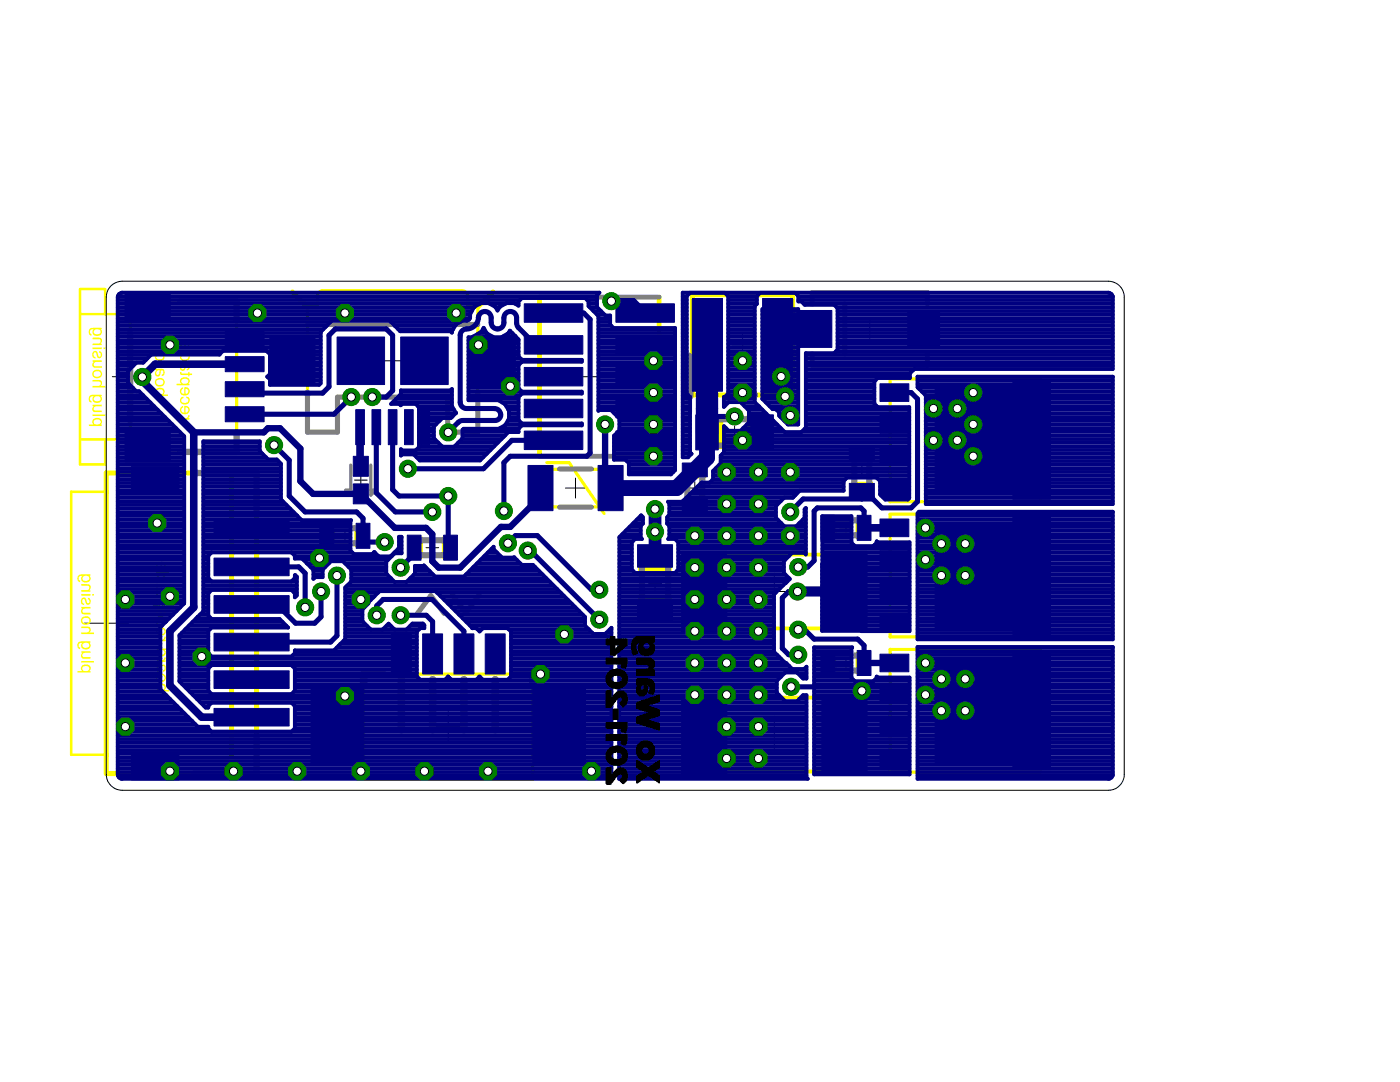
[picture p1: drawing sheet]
<svg xmlns="http://www.w3.org/2000/svg" width="279mm" height="216mm" viewBox="0 0 279 216" stroke-linecap="round" stroke-linejoin="round" font-family="sans-serif">
<g fill="none" stroke="#000" stroke-width=".2">
<path d="M22.4 75.2h7.1M26 71.6v7.1M74.8 72h7.1M78.4 68.4v7.2M116.4 75.2h6.5M119.6 71.9v6.5M146.1 68.8h4.2M148.2 66.7v4.2M171.7 65.6h3.8M173.6 63.8v3.7M70.7 95.8h2.6M72 94.5v2.6"/>
<path d="M112.9 97.4h3.9M114.9 95.4v4M137.4 97.4h2.5M138.7 96.1v2.6M145.3 86.3h2.6M146.6 85v2.5M170.7 94.2h2.6M172 92.9v2.6M190.1 87.9h5M192.6 85.3v5.1M21.2 119.9v8.9M67.6 106.9h2.5"/>
<path d="M68.8 105.6v2.6M85 109.3h2.5M86.3 108v2.6M129.5 116.4h2.5M130.7 115.2v2.5M150.9 118h7.3M154.5 114.4v7.3M167.6 105.3h2.5M168.8 104.1v2.5M190.1 114.9h5M192.6 112.3v5M16.8 124.4h8.8"/>
<path d="M167.6 132.3h2.5M168.8 131v2.6M192.6 139.3v5M86.5 145h5.9M89.5 142v6M150.9 146.6h7.3M154.5 142.9v7.3M190.1 141.8h5"/>
</g>
<g fill="#ff0" stroke="#ff0" stroke-width=".2">
<path d="M70.8 104.8h2.1v4.2h-2.1z"/>
<path d="M64.7 104.8h2.1v4.2h-2.1z"/>
<path d="M127.5 118.8h6.5v2.8h-6.5z"/>
<path d="M127.5 111.3h6.5v2.7h-6.5z"/>
<path d="M169.9 90.1h4.2v2.1h-4.2z"/>
<path d="M169.9 96.2h4.2v2.1h-4.2z"/>
<path d="M164.7 103.2h2.1v4.2h-2.1z"/>
<path d="M170.8 103.2h2.2v4.2h-2.2z"/>
<path d="M164.7 130.2h2.1v4.2h-2.1z"/>
<path d="M170.8 130.2h2.2v4.2h-2.2z"/>
<path d="M138.5 110.3h4.3v15.5h-4.3z"/>
<path d="M166.3 110.3h4.3v15.5h-4.3z"/>
<path d="M138.5 138.8h4.3v15.5h-4.3z"/>
<path d="M166.3 138.8h4.3v15.5h-4.3z"/>
<path d="M88.3 107.2h2.1v4.2h-2.1z"/>
<path d="M82.2 107.2h2.1v4.2h-2.1z"/>
<path d="M141.5 83h2.7v6.5h-2.7z"/>
<path d="M149 83h2.7v6.5h-2.7z"/>
</g>
<path d="M107.7 59.3v31.7M131.6 59.3v9.5M131.6 81.5v9.5" fill="none" stroke="#ff0" stroke-width=".95"/>
<path d="M63.6 58.4l.7-.4h28.1a1.14 1.14 0 0 1 .9 1v2.3h2.1v24.9h-6.1v-7h-21.9v7h-6v-24.9h2v-2.4zM61.4 64.7h34M177.6 75.6h30v24.5h-30zM107.4 93.6h15v7.5h-15zM109.1 92.3h4.5l7 10.2M177.6 102.6h30v24.5h-30zM72.6 134.5h33.7v21h-33.7zM177.6 129.6h30v24.5h-30z" fill="none" stroke="#ff0" stroke-width=".63"/>
<path d="M142.7 110.7h23.8M142.7 125.4h23.8M142.7 139.2h23.8M142.7 153.9h23.8" fill="none" stroke="#ff0" stroke-width=".76"/>
<path d="M58.4 58.3l3 3M98.3 58.3l-2.9 3M138.2 58.8h20v20h-20zM21.2 94.4h30v59.9h-30zM46.2 94.4v59.9" fill="none" stroke="#ff0" stroke-width="1"/>
<path d="M51.2 105.6h2.5M51.2 113.1h2.5M51.2 120.6h2.5M51.2 128.1h2.5M51.2 135.6h2.5M51.2 143.1h2.5" fill="none" stroke="#ff0" stroke-width="2.5"/>
<path d="M21.2 98.1h-7v52.5h7" fill="none" stroke="#ff0" stroke-width=".51"/>
<g fill="#ff0">
<path d="M16.6 133a.65 .65 0 0 1 .9-.1 .65 .65 0 0 1 .2 .8 .71 .71 0 0 1-.8 .2 .71 .71 0 0 1-.4-.7zM16.3 132.9l-.2 .5 .3 .5h-.9v.3h2.6v-.3h-.3a.75 .75 0 0 0 .2-.9 .75 .75 0 0 0-.8-.4zM16.2 131.9v.3h2.5v-.3zM16.2 130v.2h.3a.64 .64 0 0 0-.3 .8 .64 .64 0 0 0 .6 .4h1.3v-.3h-1.3a.42 .42 0 0 1-.4-.4 .42 .42 0 0 1 .5-.4h1.2v-.3zM15.6 128.2a.78 .78 0 0 0 .4 1.3v-.3a.53 .53 0 0 1-.2-.7 .53 .53 0 0 1 .7-.2 .8 .8 0 0 0-.2 1 .8 .8 0 0 0 1.1 .3 .73 .73 0 0 0 .7-.5 .73 .73 0 0 0-.3-.8h.2v-.3h-1.9zM16.6 128.4a.64 .64 0 0 1 .8-.1 .64 .64 0 0 1 .3 .8 .65 .65 0 0 1-.9 .2 .65 .65 0 0 1-.2-.9zM16.2 125v.3h1.2a.46 .46 0 0 1 .4 .6 .46 .46 0 0 1-.6 .3h-1v.3h2.6v-.3h-1a.65 .65 0 0 0 .3-.7 .65 .65 0 0 0-.7-.5zM16.5 123.5a.7 .7 0 0 1 .9-.2 .7 .7 0 0 1 .3 .8 .7 .7 0 0 1-.9 .3 .7 .7 0 0 1-.3-.9zM16.4 123.2a.94 .94 0 0 0 .6 1.5 .94 .94 0 0 0 1-1.3l-.5-.4h-.6zM16.2 121.1v.3h.3a.64 .64 0 0 0-.3 .7 .64 .64 0 0 0 .6 .5h1.3v-.3h-1.3a.42 .42 0 0 1-.4-.5 .42 .42 0 0 1 .5-.4h1.2v-.3zM16.3 119.4a.81 .81 0 0 0 .5 1.3v-.3a.45 .45 0 0 1-.4-.4 .45 .45 0 0 1 .4-.5l.1 .1a.93 .93 0 0 0 .8 1.1 .74 .74 0 0 0 .4-.8 .74 .74 0 0 0-.6-.6v.3a.39 .39 0 0 1 .3 .4 .39 .39 0 0 1-.3 .3l-.1-.1a.79 .79 0 0 0-.8-1zM16.2 118.5v.4h1.9v-.4zM18.4 118.5v.4h.3v-.4zM16.2 116.6v.3h1.2a.46 .46 0 0 1 .4 .5 .46 .46 0 0 1-.6 .4h-1v.3h1.9v-.3h-.3a.66 .66 0 0 0 .3-.8 .66 .66 0 0 0-.7-.4zM15.6 114.9a.78 .78 0 0 0 .4 1.3v-.3a.53 .53 0 0 1-.2-.8 .53 .53 0 0 1 .7-.2 .8 .8 0 0 0-.2 1.1 .8 .8 0 0 0 1.1 .2 .73 .73 0 0 0 .7-.5 .73 .73 0 0 0-.3-.8h.2v-.3h-1.9zM16.6 115.1a.64 .64 0 0 1 .8-.2 .64 .64 0 0 1 .3 .8 .65 .65 0 0 1-.9 .2 .65 .65 0 0 1-.2-.8z" fill-rule="evenodd"/>
<path d="M31.3 136.7l-.1 .7 .2 .3h-.2v.3h2.6v-.3h-1a.81 .81 0 0 0 .1-1.1 .81 .81 0 0 0-1-.2zM31.5 136.9a.66 .66 0 0 1 .9-.2 .66 .66 0 0 1 .3 .9 .67 .67 0 0 1-.9 .1 .67 .67 0 0 1-.3-.8zM31.5 134.9a.7 .7 0 0 1 .9-.1 .7 .7 0 0 1 .3 .8 .7 .7 0 0 1-.9 .2 .7 .7 0 0 1-.3-.9zM31.4 134.6a.94 .94 0 0 0 .6 1.6 .94 .94 0 0 0 1-1.4l-.5-.4h-.6zM31.6 133l.5-.1v.1a.5 .5 0 0 1-.1 .6 .5 .5 0 0 1-.5 .1l-.1-.4zM31.2 132.4v.3l.3 .2a.63 .63 0 0 0-.3 .9 .63 .63 0 0 0 .9 .2l.3-1.1a.42 .42 0 0 1 .5 .4 .42 .42 0 0 1-.4 .4v.3a.75 .75 0 0 0 .6-.7 .75 .75 0 0 0-.5-.7h-1.1l-.1-.2zM31.2 131.8v.3h1.9v-.3h-.4l.4-.4v-.2h-.3a.5 .5 0 0 1-.5 .6zM31.6 129.8a.64 .64 0 0 1 .9-.1 .64 .64 0 0 1 .1 .9 .69 .69 0 0 1-.8 .1 .69 .69 0 0 1-.3-.7zM31.2 129.4v.3h.3a.8 .8 0 0 0-.2 1 .8 .8 0 0 0 1.1 .3 .74 .74 0 0 0 .6-.5 .74 .74 0 0 0-.2-.8h1v-.3zM31.2 127.6v.3h1.9v-.3h-.4l.4-.3v-.3h-.3a.5 .5 0 0 1-.5 .6zM31.4 125.4a.91 .91 0 0 0 .1 1.3 .91 .91 0 0 0 1.3-.1 .91 .91 0 0 0 0-1.3l-.8-.1v1.3a.53 .53 0 0 1-.6-.4 .53 .53 0 0 1 .4-.6v-.3zM32.3 125.5a.51 .51 0 0 1 .5 .5 .51 .51 0 0 1-.5 .5zM31.3 123.6a.94 .94 0 0 0 .8 1.4 .94 .94 0 0 0 .9-1.3l-.2-.2-.4-.2v.4a.51 .51 0 0 1 .4 .6 .51 .51 0 0 1-.7 .3 .49 .49 0 0 1-.7-.4 .49 .49 0 0 1 .5-.5v-.4zM31.4 121.7a.91 .91 0 0 0 .1 1.2 .91 .91 0 0 0 1.3-.1 .91 .91 0 0 0 0-1.2l-.8-.1v1.3a.53 .53 0 0 1-.6-.4 .53 .53 0 0 1 .4-.6v-.3zM32.3 121.8a.51 .51 0 0 1 .5 .5 .51 .51 0 0 1-.5 .5zM31.6 119.9a.65 .65 0 0 1 .9-.1 .65 .65 0 0 1 .2 .8 .71 .71 0 0 1-.8 .2 .71 .71 0 0 1-.4-.7zM31.3 119.8l-.2 .5 .3 .5h-.9v.3h2.5v-.3h-.2a.75 .75 0 0 0 .2-.9 .75 .75 0 0 0-.8-.4zM31.2 118.4a.44 .44 0 0 0 .4 .6h1.2v.3h.3v-.3h.5v-.3h-.5v-.3h-.3v.3h-1.2l-.1-.3zM31.6 117.1l.5-.1v.1a.5 .5 0 0 1-.1 .5 .5 .5 0 0 1-.5 .2l-.1-.4zM31.2 116.5v.3l.3 .2a.63 .63 0 0 0-.3 .9 .63 .63 0 0 0 .9 .2l.3-1.1a.42 .42 0 0 1 .5 .4 .42 .42 0 0 1-.4 .4v.3a.75 .75 0 0 0 .6-.7 .75 .75 0 0 0-.5-.7h-1.1l-.1-.2zM31.3 115a.94 .94 0 0 0 .8 1.3 .94 .94 0 0 0 .9-1.2l-.2-.3-.4-.1v.3a.51 .51 0 0 1 .4 .7 .51 .51 0 0 1-.7 .3 .49 .49 0 0 1-.7-.4 .49 .49 0 0 1 .5-.6v-.3zM31.2 114.1v.3h2.5v-.3zM31.4 112.3a.91 .91 0 0 0 .1 1.2 .91 .91 0 0 0 1.3-.1 .91 .91 0 0 0 0-1.2l-.8-.2v1.4a.53 .53 0 0 1-.6-.4 .53 .53 0 0 1 .4-.6v-.4zM32.3 112.3a.51 .51 0 0 1 .5 .6 .51 .51 0 0 1-.5 .5z" fill-rule="evenodd"/>
</g>
<path d="M26 60.2h21.2v30h-21.2z" fill="none" stroke="#ff0" stroke-width=".63"/>
<path d="M47.2 67.7h3.5M47.2 72.7h3.5M47.2 77.7h3.5M47.2 82.7h3.5" fill="none" stroke="#ff0" stroke-width="1.3"/>
<path d="M16 62.7h10M21 62.7v-5h-5v35h5v-5M16 87.7h10" fill="none" stroke="#ff0" stroke-width=".51"/>
<g fill="#ff0">
<path d="M18.9 83.8a.65 .65 0 0 1 .8-.1 .65 .65 0 0 1 .3 .8 .71 .71 0 0 1-.8 .2 .71 .71 0 0 1-.5-.7zM18.6 83.7l-.2 .5 .3 .5h-1v.3h2.6v-.3h-.2a.75 .75 0 0 0 .2-.9 .75 .75 0 0 0-.9-.4zM18.5 82.7v.3h2.5v-.3zM18.5 80.8v.2h.2a.64 .64 0 0 0-.3 .8 .64 .64 0 0 0 .7 .4h1.2v-.3h-1.2a.42 .42 0 0 1-.4-.4 .42 .42 0 0 1 .5-.4h1.1v-.3zM17.9 79a.78 .78 0 0 0 .3 1.3v-.3a.53 .53 0 0 1-.2-.7 .53 .53 0 0 1 .7-.2 .8 .8 0 0 0-.1 1 .8 .8 0 0 0 1.1 .3 .73 .73 0 0 0 .6-.5 .73 .73 0 0 0-.2-.8h.2v-.3h-1.9zM18.8 79.2a.64 .64 0 0 1 .9-.1 .64 .64 0 0 1 .2 .8 .65 .65 0 0 1-.8 .2 .65 .65 0 0 1-.3-.9zM18.5 75.8v.3h1.1a.46 .46 0 0 1 .5 .6 .46 .46 0 0 1-.6 .3h-1v.3h2.5v-.3h-.9a.65 .65 0 0 0 .2-.7 .65 .65 0 0 0-.6-.5zM18.8 74.3a.7 .7 0 0 1 .9-.2 .7 .7 0 0 1 .3 .8 .7 .7 0 0 1-.9 .3 .7 .7 0 0 1-.3-.9zM18.7 74a.94 .94 0 0 0 .6 1.5 .94 .94 0 0 0 1-1.3l-.6-.4h-.5zM18.5 71.9v.3h.2a.64 .64 0 0 0-.3 .7 .64 .64 0 0 0 .7 .5h1.2v-.3h-1.2a.42 .42 0 0 1-.4-.5 .42 .42 0 0 1 .5-.4h1.1v-.3zM18.6 70.2a.81 .81 0 0 0 .5 1.3v-.3a.45 .45 0 0 1-.4-.4 .45 .45 0 0 1 .4-.5l.1 .1a.93 .93 0 0 0 .7 1.1 .74 .74 0 0 0 .5-.8 .74 .74 0 0 0-.6-.6v.3a.39 .39 0 0 1 .3 .4 .39 .39 0 0 1-.3 .3l-.2-.1a.79 .79 0 0 0-.7-1zM18.5 69.3v.4h1.8v-.4zM20.7 69.3v.4h.3v-.4zM18.5 67.4v.3h1.1a.46 .46 0 0 1 .5 .5 .46 .46 0 0 1-.7 .4h-.9v.3h1.8v-.3h-.2a.66 .66 0 0 0 .2-.8 .66 .66 0 0 0-.6-.4zM17.9 65.7a.78 .78 0 0 0 .3 1.3v-.3a.53 .53 0 0 1-.2-.8 .53 .53 0 0 1 .7-.2 .8 .8 0 0 0-.1 1.1 .8 .8 0 0 0 1.1 .2 .73 .73 0 0 0 .6-.5 .73 .73 0 0 0-.2-.8h.2v-.3h-1.9zM18.8 65.9a.64 .64 0 0 1 .9-.2 .64 .64 0 0 1 .2 .8 .65 .65 0 0 1-.8 .2 .65 .65 0 0 1-.3-.8z" fill-rule="evenodd"/>
<path d="M31 77.7l-.1 .7 .3 .3h-.2v.3h2.5v-.3h-.9a.81 .81 0 0 0 .1-1.1 .81 .81 0 0 0-1-.2zM31.3 77.9a.66 .66 0 0 1 .9-.2 .66 .66 0 0 1 .2 .9 .67 .67 0 0 1-.8 .1 .67 .67 0 0 1-.3-.8zM31.3 76a.7 .7 0 0 1 .9-.2 .7 .7 0 0 1 .3 .8 .7 .7 0 0 1-.9 .2 .7 .7 0 0 1-.3-.8zM31.2 75.6a.94 .94 0 0 0 .6 1.6 .94 .94 0 0 0 1-1.4l-.6-.4h-.5zM31.4 74l.5-.1v.1a.5 .5 0 0 1-.1 .6 .5 .5 0 0 1-.5 .1l-.1-.4zM31 73.4v.3l.2 .2a.63 .63 0 0 0-.3 .9 .63 .63 0 0 0 1 .2l.3-1.1a.42 .42 0 0 1 .4 .4 .42 .42 0 0 1-.3 .4v.3a.75 .75 0 0 0 .6-.6 .75 .75 0 0 0-.5-.8h-1.2v-.2zM31 72.8v.3h1.8v-.3h-.3l.3-.4 .1-.2h-.4a.5 .5 0 0 1-.5 .6zM31.4 70.8a.64 .64 0 0 1 .8-.1 .64 .64 0 0 1 .2 .9 .69 .69 0 0 1-.8 .1 .69 .69 0 0 1-.4-.7zM31 70.4v.3h.2a.8 .8 0 0 0-.1 1.1 .8 .8 0 0 0 1 .2 .74 .74 0 0 0 .7-.5 .74 .74 0 0 0-.2-.8h.9v-.3z" fill-rule="evenodd"/>
<path d="M36 83.4v.3h1.8v-.3h-.3l.3-.3 .1-.3h-.4a.5 .5 0 0 1-.5 .6zM36.1 81.2a.91 .91 0 0 0 .2 1.3 .91 .91 0 0 0 1.2-.1 .91 .91 0 0 0 0-1.3l-.7-.1v1.3a.53 .53 0 0 1-.6-.4 .53 .53 0 0 1 .4-.6v-.3zM37 81.3a.51 .51 0 0 1 .6 .5 .51 .51 0 0 1-.6 .5zM36.1 79.4a.94 .94 0 0 0 .8 1.4 .94 .94 0 0 0 .9-1.3l-.2-.2-.4-.2v.3a.51 .51 0 0 1 .3 .7 .51 .51 0 0 1-.7 .3 .49 .49 0 0 1-.6-.4 .49 .49 0 0 1 .4-.6v-.3zM36.1 77.5a.91 .91 0 0 0 .2 1.2 .91 .91 0 0 0 1.2-.1 .91 .91 0 0 0 0-1.2l-.7-.2v1.4a.53 .53 0 0 1-.6-.4 .53 .53 0 0 1 .4-.6v-.3zM37 77.6a.51 .51 0 0 1 .6 .5 .51 .51 0 0 1-.6 .5zM36.4 75.7a.65 .65 0 0 1 .8-.1 .65 .65 0 0 1 .2 .8 .71 .71 0 0 1-.8 .2 .71 .71 0 0 1-.4-.7zM36.1 75.6l-.2 .4 .3 .6h-1v.3h2.6v-.3h-.2a.75 .75 0 0 0 .2-.9 .75 .75 0 0 0-.9-.4zM36 74.2a.44 .44 0 0 0 .3 .6h1.3v.3h.2v-.3h.5v-.3h-.5v-.3h-.2v.3h-1.2l-.2-.3zM36.4 72.9l.5-.1v.1a.5 .5 0 0 1-.1 .5 .5 .5 0 0 1-.5 .2l-.1-.4zM36 72.3v.3l.2 .2a.63 .63 0 0 0-.3 .9 .63 .63 0 0 0 1 .1l.3-1a.42 .42 0 0 1 .4 .4 .42 .42 0 0 1-.3 .4v.3a.75 .75 0 0 0 .6-.7 .75 .75 0 0 0-.5-.7h-1.2v-.2zM36.1 70.8a.94 .94 0 0 0 .8 1.3 .94 .94 0 0 0 .9-1.2l-.2-.3-.4-.1v.3a.51 .51 0 0 1 .3 .7 .51 .51 0 0 1-.7 .2 .49 .49 0 0 1-.6-.3 .49 .49 0 0 1 .4-.6v-.3zM36 69.9v.3h2.5v-.3zM36.1 68.1a.91 .91 0 0 0 .2 1.2 .91 .91 0 0 0 1.2-.1 .91 .91 0 0 0 0-1.2l-.7-.2v1.4a.53 .53 0 0 1-.6-.4 .53 .53 0 0 1 .4-.7v-.3zM37 68.1a.51 .51 0 0 1 .6 .5 .51 .51 0 0 1-.6 .6z" fill-rule="evenodd"/>
</g>
<g fill="#ff0" stroke="#ff0" stroke-width=".2">
<path d="M136.5 93.3h4.3v2.1h-4.3z"/>
<path d="M136.5 99.4h4.3v2.1h-4.3z"/>
</g>
<path d="M61.4 78.2v8h6v-7h21.9v7h6.1v-8M61.4 64.7h34M162.1 60.6v-2.2h23v2.2M162.1 70.6v2.3h23v-2.3M168.6 60.6v10M111.7 93.6h6.3M90.3 118.7l2.7 3.6 2.6-3.6M111.7 101.2h6.3M83.3 122.4l2.7-3.5 2.6 3.5" fill="none" stroke="#808080" stroke-width="1"/>
<g fill="#808080" stroke="#808080" stroke-width=".2">
<path d="M66.6 107.9h4.5v1h-4.5z"/>
<path d="M66.6 104.9h4.5v1h-4.5z"/>
<path d="M127.6 113.2h1v6.5h-1z"/>
<path d="M132.8 113.2h1.1v6.5h-1.1z"/>
<path d="M173 92h1v4.5h-1z"/>
<path d="M170 92h1v4.5h-1z"/>
<path d="M166.6 103.3h4.5v1h-4.5z"/>
<path d="M166.6 106.3h4.5v1h-4.5z"/>
<path d="M166.6 130.3h4.5v1h-4.5z"/>
<path d="M166.6 133.3h4.5v1h-4.5z"/>
<path d="M84 110.3h4.5v1h-4.5z"/>
<path d="M84 107.3h4.5v1h-4.5z"/>
<path d="M143.3 83.1h6.6v1.1h-6.6z"/>
<path d="M143.3 88.4h6.6v1h-6.6z"/>
<path d="M139.7 95.1h1v4.5h-1z"/>
<path d="M136.7 95.1h1v4.5h-1z"/>
</g>
<path d="M107.7 59.3h23.9M107.7 91h23.9" fill="none" stroke="#808080" stroke-width=".95"/>
<path d="M137.4 71.4v7.6" fill="none" stroke="#808080" stroke-width="2"/>
<path d="M76.5 134.5h-3.9v1.7M80.1 135.6v10M86.3 135.6v10M92.6 135.6v10M98.8 135.6v10M102.5 134.5h3.8v1.7" fill="none" stroke="#808080" stroke-width="1.5"/>
<path d="M70 92.8v6l-1-1h1M74 92.8v6l1-1h-1" fill="none" stroke="#808080" stroke-width=".63"/>
<path d="M145.7 58.8h5M26 66.4v17.5M36 60.2h11.2v3.7M145.7 78.8h5M38.7 94.4h12.5v7.5M47.2 86.4v3.8h-11.2M51.2 146.9v7.4h-12.5" fill="none" stroke="#808080" stroke-width="1.3"/>
<g fill="#000080" stroke="#000080" stroke-width=".2">
<path d="M63.8 104.4h2.8v5h-2.8z"/>
<path d="M71.1 104.4h2.7v5h-2.7z"/>
<path d="M104.6 86h11.7v3.7h-11.7z"/>
<path d="M104.6 79.7h11.7v3.7h-11.7z"/>
<path d="M104.6 73.3h11.7v3.7h-11.7z"/>
<path d="M104.6 67h11.7v3.7h-11.7z"/>
<path d="M104.6 60.6h11.7v3.7h-11.7z"/>
<path d="M122.9 86h11.7v3.7h-11.7z"/>
<path d="M122.9 79.7h11.7v3.7h-11.7z"/>
<path d="M122.9 73.3h11.7v3.7h-11.7z"/>
<path d="M122.9 67h11.7v3.7h-11.7z"/>
<path d="M122.9 60.6h11.7v3.7h-11.7z"/>
<path d="M127.2 108.7h7v4.5h-7z"/>
<path d="M127.2 119.7h7v4.5h-7z"/>
<path d="M169.5 96.5h5v2.7h-5z"/>
<path d="M169.5 89.2h5v2.8h-5z"/>
<path d="M171.1 102.8h2.7v5h-2.7z"/>
<path d="M163.8 102.8h2.8v5h-2.8z"/>
<path d="M171.1 129.8h2.7v5h-2.7z"/>
<path d="M163.8 129.8h2.8v5h-2.8z"/>
<path d="M186.6 77.4h15.5v21h-15.5z"/>
<path d="M175.6 95.6h5.8v3.5h-5.8z"/>
<path d="M175.6 89.3h5.8v3.5h-5.8z"/>
<path d="M175.6 82.9h5.8v3.5h-5.8z"/>
<path d="M175.6 76.6h5.8v3.5h-5.8z"/>
<path d="M202.1 76.1h7.5v23.5h-7.5z"/>
<path d="M186.6 104.4h15.5v20.9h-15.5z"/>
<path d="M175.6 122.6h5.8v3.5h-5.8z"/>
<path d="M175.6 116.3h5.8v3.5h-5.8z"/>
<path d="M175.6 109.9h5.8v3.5h-5.8z"/>
<path d="M175.6 103.6h5.8v3.5h-5.8z"/>
<path d="M202.1 103.1h7.5v23.5h-7.5z"/>
<path d="M186.6 131.3h15.5v21h-15.5z"/>
<path d="M175.6 149.6h5.8v3.5h-5.8z"/>
<path d="M175.6 143.2h5.8v3.5h-5.8z"/>
<path d="M175.6 136.9h5.8v3.5h-5.8z"/>
<path d="M175.6 130.5h5.8v3.5h-5.8z"/>
<path d="M202.1 130.1h7.5v23.5h-7.5z"/>
<path d="M136 110h9.1v16h-9.1z"/>
<path d="M164 110h9v16h-9z"/>
<path d="M136 138.6h9.1v16h-9.1z"/>
<path d="M164 138.6h9v16h-9z"/>
<path d="M106.3 137.5h10.5v15h-10.5z"/>
<path d="M62.1 137.5h10.5v15h-10.5z"/>
<path d="M78.1 126.5h4v8h-4z"/>
<path d="M84.3 126.5h4v8h-4z"/>
<path d="M90.6 126.5h4v8h-4z"/>
<path d="M96.8 126.5h4v8h-4z"/>
<path d="M81.3 106.8h2.7v5h-2.7z"/>
<path d="M88.5 106.8h2.8v5h-2.8z"/>
<path d="M71 81.7h1.7v7h-1.7z"/>
<path d="M84 81.7h1.7v7h-1.7z"/>
<path d="M74.2 81.7h1.8v7h-1.8z"/>
<path d="M77.5 81.7h1.7v7h-1.7z"/>
<path d="M80.7 81.7h1.8v7h-1.8z"/>
<path d="M53.8 67.2h9.1v9.5h-9.1z"/>
<path d="M93.8 67.2h9v9.5h-9z"/>
<path d="M67.3 67.2h9.5v9.5h-9.5z"/>
<path d="M80 67.2h9.5v9.5h-9.5z"/>
<path d="M70.5 96.6h3v3.9h-3z"/>
<path d="M70.5 91.1h3v3.9h-3z"/>
<path d="M138.2 59.6h6v18.5h-6z"/>
<path d="M152.2 59.6h6v18.5h-6z"/>
<path d="M181.2 62h6.3v7.3h-6.3z"/>
<path d="M159.7 62h6.3v7.3h-6.3z"/>
<path d="M149.9 82.8h4.4v7h-4.4z"/>
<path d="M138.9 82.8h4.4v7h-4.4z"/>
<path d="M119.4 92.9h5v9h-5z"/>
<path d="M105.4 92.9h5v9h-5z"/>
<path d="M42.7 103.9h15v3.5h-15z"/>
<path d="M42.7 111.4h15v3.5h-15z"/>
<path d="M42.7 118.9h15v3.5h-15z"/>
<path d="M42.7 126.4h15v3.5h-15z"/>
<path d="M42.7 133.9h15v3.5h-15z"/>
<path d="M42.7 141.4h15v3.5h-15z"/>
<path d="M26.2 93.1h9.5v5.5h-9.5z"/>
<path d="M26.2 150.1h9.5v5.5h-9.5z"/>
<path d="M45 66.2h7.7v3h-7.7z"/>
<path d="M45 71.2h7.7v3h-7.7z"/>
<path d="M45 76.2h7.7v3h-7.7z"/>
<path d="M45 81.2h7.7v3h-7.7z"/>
<path d="M25 58.2h9v6h-9z"/>
<path d="M25 86.1h9v6.1h-9z"/>
<path d="M136.2 99.6h5v2.8h-5z"/>
<path d="M136.2 92.4h5v2.7h-5z"/>
</g>
<g fill="none" stroke="#000080" stroke-width="1">
<path d="M48.8 77.7h1.9l.8 .7h12.9l1.3-1.2v-10.3l1.2-1.3h10.2l1.3 1.3v11.1l-1.3 1.2h-2.8M70.1 79.2l-3.4 3.5h-17.9M110.5 68.8h-3.6l-3.6-3.6-.2-.7a2.06 2.06 0 0 0-.5-2.1 1.28 1.28 0 0 0-1.3-.1 1.28 1.28 0 0 0-.7 1.1 1.72 1.72 0 0 1-.8 2.1 1.27 1.27 0 0 1-1.8-1.1 1.72 1.72 0 0 0-.7-2.1 1.27 1.27 0 0 0-1.8 1.1v-.1a2.46 2.46 0 0 1-2.7 2.4l-.7 .4-.3 .8 .1 13.6 .2 .5 .7 .5h5.9a1.2 1.2 0 0 1 1.2 1.1 1.2 1.2 0 0 1-1.1 1.3h-6.7l-.6 .4-2 2M110.5 62.5h6l1.3 1.2v26.7l-.7 .6h-15.3l-1.2 1.3v9.7M178.5 78.3h3.3l1.3 1.3v20.5l-1.3 1.2h-5.8l-1.8-1.7h-13.9l-2.6 2.6M54.7 88.8l3 3v7.2l3.2 3.2h10.3l1.3 1.2v3.5l.3 1.3h4M75.1 85.2v13.1l3.8 3.9h7.4M78.4 85.2v12.5l1.2 1.3h9.9v9.8l.4 .5M110.5 87.9h-8.3l-5.7 5.6h-15.1M142.7 83.1h3.9M172 97.8v1.8M50.2 113.1h9.4l1.3 1.3v6.8"/>
<path d="M64.1 118v5.1l-1.3 1.3h-3.8l-3.8-3.8h-5M67.2 114.9v12l-1.2 1.2h-15.8M82.7 109.3v1.2l-2.8 2.8M101.4 108.4l1.5-1.5h4.3l10.8 10.8h1.6M105.3 109.9h.5l13.8 13.7M159.2 118h-1.8l-1.3 1.3v10.1l1.3 1.2h1.9M172.4 105.3v-3.3l-.6-.7h-8.7l-.6 .7v9.9l-1.3 1.3h-1.9M75.2 122.8v-1.9l1.3-1.3h9.7l6.4 6.3v4.6M79.9 122.8h5.2l1.2 1.2v6.5M157.9 137.1h4.6M159.3 125.6h1.3l1.9 1.9h8.7l1.2 1.3v3.5"/>
</g>
<path d="M122 60.1h4.4l2.4 2.4M38.7 86.3h13.9l.9-.9h2.4l4 4.1v6.5l2.6 2.6h9.5l6.8 6.7h6.2l1.3 1.3v5.4l1.2 1.3h4.3l8.2-8.2h1.8l6.1-6v-1.7M120.8 84.7v11.6l1.1 1.1M172.4 132.3h6.1" fill="none" stroke="#000080" stroke-width="1.3"/>
<g fill="none" stroke="#000080" stroke-width=".76">
<path d="M23.5 59.9h80.3M23.5 59.1h95.6M117.2 59.9h1.9M136.2 59.9h.9M136.2 59.1h.9M145.3 59.9h5.7M145.3 59.1h5.7M151 59.1l.7-.7h7l.6 .7v1.1h.6l.7 .6h5.9l.7 .7v8.3l-.7 .7h-5.7v14.8l-.9 .9h-3.3l-6-6v-19.2l.4-.4zM159.3 59.9h62.8M159.3 59.1h62.8M23.5 78.1h4.3M23.5 79.6h5.8"/>
<path d="M23.5 78.8h5.1M23.5 77.4h3M23.5 76.7h2.3M23.5 75.9h2M23.5 75.2h2M23.5 74.5h2M23.5 73.7h2.3M23.5 73h3.1M23.5 72.3h5.2M23.5 71.5h5.9M23.5 70.8h6.6M23.5 70.1h20.9"/>
<path d="M23.5 69.4h40.5M23.5 68.6h40.5M23.5 67.9h40.5M23.5 67.2h40.5M23.5 66.4h40.5M23.5 65.7h41M23.5 65h41.8M23.5 64.2h42.5M23.5 63.5h70.3M23.5 62.8h70.3M23.5 62.1h70.7M23.5 60.6h72.3"/>
<path d="M53.3 70.1h10.7M53.4 75.2h10.6M53.9 76.7h9.9M53.9 75.9h10.1M53.9 74.5h10.1M53.9 73.7h10.1M53.9 73h10.1M53.9 72.3h10.1M53.9 71.5h10.1M53.9 70.8h10.1M78 64.2h13.9M78.7 65l-.9-1h-11.6l-2.2 2.2v10.3l-.3 .3h-9.8v-1.1l-.6-.5 .6-.6v-3.9l-.7-.7h-8.7l-.7 .8h-13.6l-1.6 1.6h-1.4l-1.7 1.6v2.4l1.7 1.7h.6l9 9v33.3l-4.8 4.8v12.3l7.5 7.5h2.1v.3l.6 .7"/>
<path d="M78.7 65h12.1M79.1 79.6h11.1M79.5 65.7h10.9M79.8 78.8h10.4M80 78.1h10.2M91 64.8l-.8 1.3v.3l-.3-.3h-10l-1.2-1.1M91 64.8h.1M93.5 78.1h22.6v.4h-11.9l-.7 .7v4.6l.7 .7h11.9v.4h-11.9l-.7 .7v.6h-2l-5.7 5.7h-12l-1.2-1.2h-2.4l-.2 .2v-1.3l.2 .3h2.8l.6-.7v-7.9l-.6-.7h-2.8l-.2 .3-.3-.3h-1.7l2-2v-.7h9.9l.3-.3v3.4M93.5 79.6h10M93.5 78.8h10.3M93.5 77.4h10M93.5 76.7h10"/>
<path d="M93.5 75.9h10M93.5 75.2h10M93.5 74.5h10M93.5 73.7h10M93.5 73h10M93.5 72.3h10.6M93.5 71.5h10.4M93.5 70.8h10M93.5 70.1h10M93.5 69.4h10M93.5 68.6h10M93.5 67.9h10"/>
<path d="M94.4 67.2h3.9M94.6 61.3l1.4-.8h1.5l1.4 .8M94.6 61.3h.1M94.6 61.3h-71.1M94.6 61.3l-.8 1.3v.7a.72 .72 0 0 1-.7 .7h-.8l-1.3 .8M95.7 66.4h1.4M96.1 66.2l-1.9 1.1h-.7v12.6h5.9l1.4 .7M96.1 66.2h.1M96.1 66.2l.4-.8 .7 1.1M96.4 65.7h.3M97.2 66.5l1.3 .8h1.6l1.3-.8M97.2 66.5h.1"/>
<path d="M97.7 60.6h3.2M98.9 61.3h.1M98.9 61.3l.4 .7 .4-.7M99.7 61.3l1.3-.8h1.6l.9 .5v-.8l.7-.7h12.6l.7 .7v.9l1.9 2v18.9l.2-.2h2.3l1.7 1.7v2.4l-1.1 1.1v4.7h2.3l.7 .7v2.3h8.4l.8-.9v-28.4h-12.3l-.6-.6v-1.9h-1l-1.7-1.6v-2.4l.5-.5h-95.2a.9 .9 0 0 0-.9 .9v95.2a.87 .87 0 0 0 .9 .9h97.6v-30.1l-1.2 1.2h-2.4l-1.6-1.7v-1.7l-10.4-10.4h-2.3l-1.5-1.5-2.4 .1-1.7-1.7v-.5l-5.9 5.9h-5.8l-2.2-2.2-.1 .1h-1.7v1.5l-1.7 1.7M99.7 61.3h.1M99.7 61.3h-.8M100.3 67.2h2.6M101.4 66.5h.1M101.4 66.5l.3-.5 1.1 1M101.5 66.4h.7M102.8 60.6h.7M102.8 67h.1"/>
<path d="M102.8 67l.7 .7v3.4l.7 .7h11.9v.4h-11.9l-.7 .7v4.6l.7 .6M117.5 60.6h1.6M117.7 61.3h1.5M118.4 62.1h1.5M119.2 62.8h1.4M119.4 78.1h15.3M119.4 79.6h15.3M119.4 78.8h15.3M119.4 77.4h15.3M119.4 76.7h15.3M119.4 75.9h15.3M119.4 75.2h15.3"/>
<path d="M119.4 74.5h15.3M119.4 73.7h15.3M119.4 73h15.3M119.4 72.3h15.3M119.4 71.5h15.3M119.4 70.8h15.3M119.4 70.1h15.3M119.4 69.4h15.3M119.4 68.6h15.3M119.4 67.9h15.3M119.4 67.2h15.3M119.4 66.4h15.3"/>
<path d="M119.4 65.7h15.3M119.4 65h2.6M119.4 64.2h2.4M119.4 63.5h2.4M136.2 78.1h.9M136.2 79.6h1.5M136.2 78.8h1.2M136.2 77.4h.9M136.2 76.7h.9M136.2 75.9h.9M136.2 75.2h.9M136.2 74.5h.9"/>
<path d="M136.2 73.7h.9M136.2 73h.9M136.2 72.3h.9M136.2 71.5h.9M136.2 70.8h.9M136.2 70.1h.9M136.2 69.4h.9M136.2 68.6h.9M136.2 67.9h.9M136.2 67.2h.9M136.2 66.4h.9M136.2 65.7h.9"/>
<path d="M136.2 65h.9M136.2 64.2h.9M136.2 63.5h.9M136.2 62.8h.9M136.2 62.1h.9M136.2 61.3h.9M136.2 60.6h.9M144.5 79.6h6.1M145 78.8h5.6M145.3 78.1h5.3M145.3 77.4h5.3M145.3 76.7h5.3"/>
<path d="M145.3 75.9h5.3M145.3 75.2h5.3M145.3 74.5h5.3M145.3 73.7h5.3M145.3 73h5.3M145.3 72.3h5.3M145.3 71.5h5.3M145.3 70.8h5.3M145.3 70.1h5.3M145.3 69.4h5.3M145.3 68.6h5.3M145.3 67.9h5.3"/>
<path d="M145.3 67.2h5.3M145.3 66.4h5.3M145.3 65.7h5.3M145.3 65h5.3M145.3 64.2h5.3M145.3 63.5h5.3M145.3 62.8h5.3M145.3 62.1h5.3M145.3 61.3h5.3M145.3 60.6h5.7M152.1 78.1h7.2M152.1 61.7h7.2v23h-2.1l-1.7-1.7v-.7l-.7-.7h-.6l-2.1-2z"/>
<path d="M152.1 79.6h7.2M152.1 78.8h7.2M152.1 77.4h7.2M152.1 76.7h7.2M152.1 75.9h7.2M152.1 75.2h7.2M152.1 74.5h7.2M152.1 73.7h7.2M152.1 73h7.2M152.1 72.3h7.2M152.1 71.5h7.2M152.1 70.8h7.2"/>
<path d="M152.1 70.1h7.2M152.1 69.4h7.2M152.1 68.6h7.2M152.1 67.9h7.2M152.1 67.2h7.2M152.1 66.4h7.2M152.1 65.7h7.2M152.1 65h7.2M152.1 64.2h7.2M152.1 63.5h7.2M152.1 62.8h7.2M152.1 62.1h7.2"/>
<path d="M160.4 60.6h61.7M160.8 78.1h13.7M160.8 79.6h13.7M160.8 78.8h13.7M160.8 77.4h13.7M160.8 76.7h13.7M160.8 75.9h13.9M160.8 75.2h20.8M160.8 74.5h20.9M160.8 73.7h21.6M160.8 73h61.3M160.8 72.3h61.3"/>
<path d="M160.8 71.5h61.3M160.8 70.8h61.3M166.9 70.1h55.2M167 61.3h55.1M167.2 69.4h54.9M167.2 68.6h54.9M167.2 67.9h54.9M167.2 67.2h54.9M167.2 66.4h54.9M167.2 65.7h54.9M167.2 65h54.9M167.2 64.2h54.9"/>
<path d="M167.2 63.5h54.9M167.2 62.8h54.9M167.2 62.1h54.9M183.1 76.7h39M183.1 75.9h39M183.1 75.2h39M183.1 75.2h39v25.4h-37.3v-21.7l-1.7-1.6zM183.2 77.4h38.9M184 78.1h38.1M184.7 78.8h37.4M184.8 79.6h37.3M23.5 99.3h13.3"/>
<path d="M23.5 98.6h13.3M23.5 97.8h13.3M23.5 97.1h13.3M23.5 96.4h13.3M23.5 95.6h13.3M23.5 94.9h13.3M23.5 94.2h13.3M23.5 93.5h13.3M23.5 92.7h13.3M23.5 92h13.3M23.5 91.2h13.3M23.5 90.5h13.3"/>
<path d="M23.5 89.8h13.3M23.5 89.1h13.3M23.5 88.3h13.3M23.5 87.6h13.3M23.5 86.9h13.1M23.5 86.1h12.4M23.5 85.4h11.6M23.5 84.7h10.9M23.5 84h10.2M23.5 83.2h9.4M23.5 82.5h8.7M23.5 81.8h8"/>
<path d="M23.5 81h7.2M23.5 80.3h6.5M40.6 99.3h15.5M40.6 98.6h15.5M40.6 97.8h15.5M40.6 97.1h15.5M40.6 96.4h15.5M40.6 95.6h15.5M40.6 94.9h15.5M40.6 94.2h15.5M40.6 93.5h15.5M40.6 92.7h15.5"/>
<path d="M40.6 92h14.9M40.6 91.2h12.5M40.6 90.5h11.8M40.6 89.8h11.2M40.6 89.1h11.2M40.6 88.3h11.2M78.3 80.3h11.9M80 90.5h17.2M80 89.8h.2M83 89.8h14.9M83.1 91.2h13.3M83.4 81h6.8"/>
<path d="M83.6 89.1h4.6M83.6 88.3h3.9M83.6 87.6h3.2M83.6 86.9h3M83.6 86.1h3M83.6 85.4h3M83.6 84.7h3.4M83.6 84h4.1M83.6 83.2h6.6M83.6 82.5h7.3M83.6 81.8h7M90.2 81l.8 1.4"/>
<path d="M90.3 83.1h.1M90.7 89.1h7.9M91 82.4h.1M91 82.4l-1 1h-1.7l-1.7 1.7v2.4l1.7 1.6h2.3l1.7-1.6v-1.8l.2-.1h7.1l1.2-.8M91.4 88.3h8M92.2 87.6h7.9M92.3 86.9h8.5M92.3 86.1h11.2M99.8 85.4h3.8M100.2 80.3h3.3M100.8 80.6h.1M100.8 80.6l.8 1.4v1.5l-.8 1.3"/>
<path d="M100.8 80.6v.1M100.8 84.8h.1M100.9 84.7h15.2M101 81h2.5M101.3 84h2.3M101.5 81.8h2M101.6 83.2h1.9M101.6 82.5h1.9M119.4 81.8h15.3M119.4 81h15.3M119.4 80.3h15.3M122.5 91.2h12.2"/>
<path d="M122.5 90.5h12.2M122.5 89.8h12.2M122.5 89.1h12.2M122.5 88.3h12.2M122.5 87.6h12.2M122.6 86.9h12.1M122.6 82.5h12.1M123.3 86.1h11.4M123.3 83.2h11.4M123.6 85.4h11.1M123.6 84.7h11.1M123.6 84h11.1"/>
<path d="M125.1 92h9.6M125.5 94.2h8.9M125.5 93.5h9.2M125.5 92.7h9.2M136.2 90.5h1.8M136.2 89.8h1.5M136.2 89.1h1.5M136.2 88.3h1.5M136.2 87.6h1.5M136.2 86.9h1.5M136.2 86.1h1.5M136.2 85.4h1.5"/>
<path d="M136.2 84.7h1.5M136.2 84h1.5M136.2 83.2h1.5M136.2 82.5h1.5M136.2 81.8h1.5M136.2 81h1.5M136.2 80.3h1.5M137.7 98.6h21.3M138.5 97.8h29.9M139.2 97.1h29.2M139.9 96.4h28.5M141.1 81.5l1.6 1.6"/>
<path d="M142.3 95.6h26.4M142.3 94.9h39.2M142.3 94.2h39.2M142.8 93.5h38.7M143.6 92.7h37.9M143.8 92h37.7M143.8 91.2h37.7M144.2 90.5h37.3M144.5 81h.1M144.5 80.3h.9M144.5 89.8h37M144.5 89.1h37"/>
<path d="M144.5 88.3h37M144.5 87.6h37M144.5 86.9h37M144.5 86.1h12M144.5 85.4h.4M147.8 80.3h2.9M148.3 85.4h7.5M148.6 81h2.8M149.1 84.7h6M149.3 81.8h2.9M149.5 84h4.8M149.5 83.2h4.1"/>
<path d="M149.5 82.5h3.4M152.8 80.3h6.5M153.6 81h5.7M155 81.8h4.3M155.5 82.5h3.8M155.8 83.2h3.5M156.5 84h2.8M158.6 98.9l1-1h8.8v-1.9l.6-.7h6l.6 .7v2.7l1.1 1h4.4l.4-.3v-18.2h-6.3l-.7-.6v-4.5l.7-.7h6.4v-.9l.9-.9h39.6v-14.3a.9 .9 0 0 0-.9-.9h-85v32.8h1.1l.7-.6-.3-.3v-11.1l-.6-.7v-19.4l.6-.7h7l.6 .7v19.4l-.6 .7h-.2v2l.9-1h2.4l1.7 1.7v2.4l-1.7 1.7h-2.4l-.9-1v5.3l-.7 .6v1.6l-1.5 1.5v1.6l-.7 .7h-1.6l-3.8 3.8h-2.9l.3 .3v2.4l-.5 .4v1.3l.5 .4v2.4l-.3 .2h1.4l.7 .7v5.4l-.7 .7h-8l-.6-.7v-5.4l.6-.7h1.4l-.2-.2v-2.4l.4-.4v-1.3l-.3-.4-4.4 4.4-.1 48.2h37.7l-.2-.2v-16.5h-.7l-1.2 1.2h-2.4l-1.7-1.7v-2.3l1.7-1.7h2.4l1.2 1.2h.7v-2.4l-.5 .5h-2.4l-3.6-3.4v-11.5l3.1-3.1-1.2-1.2v-2.3l1.7-1.7h2.4l.3 .3v-9.2l-.2 .2v1.7l-1.7 1.7h-2.4l-1.6-1.7v-2.3l1.6-1.7M158.6 98.9l-.4 .4h-21.2M158.6 98.9h.1M160 86.1h21.5M160.7 85.4h20.8"/>
<path d="M160.8 84.7h20.7M160.8 84h20.7M160.8 83.2h20.7M160.8 82.5h20.7M160.8 81.8h20.7M160.8 81h14.2M160.8 80.3h13.7M175.3 95.6h6.2M175.6 98.6h5.9M175.6 97.8h5.9M175.6 97.1h5.9M175.6 96.4h5.9"/>
<path d="M176.3 99.3h5.2M184.8 99.3h37.3M184.8 98.6h37.3M184.8 97.8h37.3M184.8 97.1h37.3M184.8 96.4h37.3M184.8 95.6h37.3M184.8 94.9h37.3M184.8 94.2h37.3M184.8 93.5h37.3M184.8 92.7h37.3M184.8 92h37.3"/>
<path d="M184.8 91.2h37.3M184.8 90.5h37.3M184.8 89.8h37.3M184.8 89.1h37.3M184.8 88.3h37.3M184.8 87.6h37.3M184.8 86.9h37.3M184.8 86.1h37.3M184.8 85.4h37.3M184.8 84.7h37.3M184.8 84h37.3M184.8 83.2h37.3"/>
<path d="M184.8 82.5h37.3M184.8 81.8h37.3M184.8 81h37.3M184.8 80.3h37.3M23.5 116.1h13.3M23.5 110.2h13.3M23.5 119.7h13.3M23.5 119h13.3M23.5 118.3h13.3M23.5 117.5h13.3M23.5 116.8h13.3M23.5 115.4h13.3"/>
<path d="M23.5 114.6h13.3M23.5 113.9h13.3M23.5 113.2h13.3M23.5 112.4h13.3M23.5 111.7h13.3M23.5 111h13.3M23.5 109.5h13.3M23.5 108.8h13.3M23.5 108.1h13.3M23.5 107.3h13.3M23.5 106.6h13.3M23.5 105.9h13.3"/>
<path d="M23.5 105.1h13.3M23.5 104.4h13.3M23.5 103.7h13.3M23.5 102.9h13.3M23.5 102.2h13.3M23.5 101.5h13.3M23.5 100.8h13.3M23.5 100h13.3M40.6 116.1h18.6M40.6 110.2h29.7M40.6 119.7h1M40.6 119h1"/>
<path d="M40.6 118.3h1.1M40.6 117.5h18.6M40.6 116.8h18.6M40.6 115.4h1M40.6 114.6h1M40.6 113.9h1M40.6 113.2h1M40.6 112.4h1M40.6 111.7h1M40.6 111h1M40.6 109.5h29.3M40.6 108.8h29.3"/>
<path d="M40.6 108.1h29.3M40.6 107.3h29.3M40.6 106.6h29.3M40.6 105.9h29.3M40.6 105.1h29.3M40.6 104.4h29.3M40.6 103.7h19.5M40.6 102.9h18.8M40.6 102.2h18M40.6 101.5h17.3M40.6 100.8h16.5M40.6 100h15.8"/>
<path d="M41.6 115.3l.6 .7h16l.6-.7M42.2 110.2l-.6 .7v4.4M58.2 110.2l.6 .7v.6h1.5l1 .9M58.7 118.3h.5M58.8 119h.2M58.8 115.4h.4M58.8 111h16.7M60.5 111.7h16.9M61.3 112.4h4.3M61.3 112.4l1.2 1.3v1.8l.4-.3h1.5v-1.5l1.7-1.7h2.3l1.7 1.7v2.3l-1.2 1.2v10.3l-2.2 2.3h-7.9v.5l-.6 .7h-16l-.6-.7v-4.4l.6-.7h15.3l-1.7-1.7h-13.6l-.6-.7v-4.4l.6-.7h16l.6 .7v.8l.4-.4v-3.7l-.3-.3-.1 .5M62 113.2h2.9M62.5 115.4h.2"/>
<path d="M62.5 114.6h1.9M62.5 113.9h1.9M68.9 112.4h8.2M68.9 119.7h5.1M68.9 119h5.8M68.9 118.3h6.5M68.9 117.5h42.3M69.3 116.8h41.1M69.6 113.2h7.5M70 116.1h39.7M70.1 115.4h7.9M70.1 114.6h7.2"/>
<path d="M70.1 113.9h7M74.6 110.2h.2M78 111h.2M78.7 110.2h1.4M78.8 116.1l-1.7-1.7v-2.3l1.7-1.7h1.3v-3.3h-.5v2.2l-1.7 1.7h-2.3l-.9-.8-.4 .4h-3.7l-.7-.7v-6l.2-.1h-9.9l-4.1-4.1v-7.2l-.9-.8h-1.7l-1.7-1.7v-1.9h-11.2v33.9l-1.1 1.1M79.5 109.5h.6M79.6 108.8h.5M79.6 108.1h.5M79.6 107.3h.5M81.9 115.4h27.1M82.6 114.6h3.8M82.8 113.9h2.9"/>
<path d="M82.8 113.2h2.1M87.2 118.3h24.7M88 119h24.6M88.7 119.7h24.7M93 114.6h15.3M93.7 113.9h13.8M94.4 113.2h12.4M95.2 112.4h8.7M95.9 111.7h7.2M96.6 111h3.3M97.4 110.2h1.8M98.1 109.5h.4"/>
<path d="M123.6 119.7h30.9M123.6 119h30.9M123.6 116.1h33.5M123.6 110.2h2.5M123.6 118.3h31.2M123.6 117.5h31.9M123.6 116.8h32.7M123.6 115.4h33.9M123.6 114.6h33.1M123.6 113.9h2.7M123.6 113.2h2.5M123.6 112.4h2.5"/>
<path d="M123.6 111.7h2.5M123.6 111h2.5M123.6 109.5h2.5M123.6 108.8h2.5M123.6 108.1h2.6M123.6 107.3h4.3M124.2 106.6h3.7M124.9 105.9h3M125.6 105.1h2.3M126.4 104.4h1.9M127.1 103.7h1.2M127.8 102.9h.3"/>
<path d="M133.1 104.4h22.8M133.1 103.7h22.1M133.4 102.9h21.5M133.6 107.3h27.2M133.6 106.6h27.2M133.6 105.9h27.2M133.6 105.1h27.2M133.6 102.2h21.3M133.6 101.5h21.3M133.6 100.8h21.5M135.1 113.9h21.3M135.2 108.1h25.6"/>
<path d="M135.4 110.2h25.4M135.4 113.2h21M135.4 112.4h21M135.4 111.7h21.3M135.4 111h22M135.4 109.5h25.4M135.4 108.8h25.4M136.3 100h19.5M159.5 104.4h1.3M160.2 103.7h.6M160.6 102.9h.2M160.6 102.2h.2"/>
<path d="M160.7 101.5h.1M164.1 116.1h17.4M164.1 119.7h17.4M164.1 119h17.4M164.1 118.3h17.4M164.1 117.5h17.4M164.1 116.8h17.4M164.1 115.4h17.4M164.1 114.6h17.4M164.1 113.9h17.4M164.1 113.2h17.4M164.1 110.2h17.4"/>
<path d="M164.1 112.4h17.4M164.1 111.7h17.4M164.1 111h17.4M164.1 109.5h17.4M164.1 108.8h6.3M164.1 108.1h5.8M164.1 107.3h5.8M164.1 106.6h5.8M164.1 105.9h5.8M164.1 105.1h5.8M164.1 104.4h5.8M164.1 103.7h5.8"/>
<path d="M164.1 103h5.8v5.3l.7 .7h3.7l.7-.7v-.3l.2 .2h6.3v17.7h-17.4zM174.5 108.8h7M175 108.1h.1M183.1 116.1h39M183.1 110.2h39M183.1 119.7h39M183.1 119h39M183.1 118.3h39M183.1 117.5h39M183.1 116.8h39M183.1 115.4h39M183.1 114.6h39"/>
<path d="M183.1 113.9h39M183.1 113.2h39M183.1 112.4h39M183.1 111.7h39M183.1 111h39M183.1 109.5h39M183.1 108.8h39M183.1 108.1h39M183.1 107.3h39M183.1 106.6h39M183.1 105.9h39M183.1 105.1h39"/>
<path d="M183.1 104.4h39M183.1 103.7h39M183.1 102.9h39M183.3 102.2h38.8M183.4 102.1h38.7v25.5h-39v-25.2zM184.8 100h37.3M23.5 139.4h10.4M23.5 138.7h9.7M23.5 138h8.9M23.5 137.2h8.5M23.5 136.5h8.5M23.5 135.8h8.5"/>
<path d="M23.5 135.1h8.5M23.5 134.3h8.5M23.5 133.6h8.5M23.5 132.9h8.5M23.5 132.1h8.5M23.5 131.4h8.5M23.5 130.7h8.5M23.5 129.9h8.5M23.5 129.2h8.5M23.5 128.5h8.5M23.5 127.8h8.5M23.5 127h8.5"/>
<path d="M23.5 126.3h8.5M23.5 125.6h8.5M23.5 124.8h8.8M23.5 124.1h9.6M23.5 123.4h10.3M23.5 122.7h11M23.5 121.9h11.7M23.5 121.2h12.5M23.5 120.5h13.2M33.1 124h.1M35.8 135.8h5.8M35.8 135.1h5.8"/>
<path d="M35.8 134.3h5.8M35.8 133.6h5.8M35.8 132.9h6.3M35.8 132.1h47.4M35.8 131.4h47.4M35.8 130.7h6.1M35.8 129.9h5.8M35.8 129.2h5.8M35.8 128.5h5.8M35.8 127.8h5.8M35.8 127h5.8M36.3 126.3h5.3"/>
<path d="M36.4 136.5h5.2M37 125.6h4.9M37.1 137.2h4.5M37.7 124.8h19.4M37.8 138h3.9M38.4 124.1h18M38.5 138.7h83.5M39.2 123.4h2.9M39.3 139.4h82.7M39.5 123.1l-3.7 3.6v9.3l5.2 5.2h.6v-.3M39.5 123.1h.1M39.9 122.7h1.7"/>
<path d="M40.6 121.9h1M40.6 121.2h1M40.6 120.5h1M42.2 132.7h16l.6 .7v4.4l-.6 .7h-16l-.6-.7v-4.4zM58.3 132.9h24.9M58.5 130.7h24.7M58.7 138h63.3M58.8 137.2h63.2M58.8 136.5h63.2M58.8 135.8h63.2M58.8 135.1h24.5M58.8 134.3h24.4"/>
<path d="M58.8 133.6h24.4M58.8 129.9h24.4M67.2 129.2h16M67.9 128.5h15.3M68.7 127.8h14.5M68.9 127h14.3M68.9 126.3h14.3M68.9 125.6h5M68.9 124.8h4.3M68.9 124.1h3.6M68.9 123.4h3.4M68.9 122.7h3.4"/>
<path d="M68.9 121.9h3.4M68.9 121.2h3.8M68.9 120.5h4.5M73.5 120.2l2.3-2.2h11.1l7.3 7.3h.9l.6 .7 .7-.7h4.9l.7 .7v9l-.7 .6h-4.9l-.7-.6-.6 .6h-5l-.6-.6-.7 .6h-4.9l-.7-.6v-9l.7-.7h.8v-.6l-.3-.3h-2.1l-1.2 1.2h-2.3l-1.2-1.2-1.3 1.2h-2.3l-1.7-1.6v-2.4l1.2-1.2zM76.4 125.6h2.3M77.2 124.8h.8M81.2 125.6h2.5M81.9 124.8h2.8M89.4 135.1h.1M89.4 120.5h24.7M90.1 121.2h24.7M90.9 121.9h24.7"/>
<path d="M91.6 122.7h24.7M92.4 123.4h24.4M93.1 124.1h23.7M93.8 124.8h23M95.3 125.6h.8M95.6 135.1h.2M101.5 125.6h16M101.9 135.1h20.1M102 134.3h20M102 133.6h20M102 132.9h20M102 132.1h20"/>
<path d="M102 131.4h20M102 130.7h20M102 129.9h20M102 129.2h20M102 128.5h20M102 127.8h20M102 127h20M102 126.3h16.2M121 126.3h1M121.7 125.6h.3M123.6 139.4h32.6M123.6 138.7h31.9"/>
<path d="M123.6 138h31.4M123.6 137.2h31.4M123.6 136.5h31.4M123.6 135.8h31.5M123.6 135.1h32.3M123.6 134.3h33M123.6 133.6h37.4M123.6 132.9h33.9M123.6 132.1h32.9M123.6 131.4h32.2M123.6 130.7h31.5M123.6 129.9h30.9"/>
<path d="M123.6 129.2h30.9M123.6 128.5h30.9M123.6 127.8h30.9M123.6 127h30.9M123.6 126.3h30.9M123.6 125.6h30.9M123.6 124.8h30.9M123.6 124.1h30.9M123.6 123.4h30.9M123.6 122.7h30.9M123.6 121.9h30.9M123.6 121.2h30.9"/>
<path d="M123.6 120.5h30.9M159.2 134.3h1.8M159.6 139.4h1.4M159.9 135.1h1.1M162.5 139.4h19M162.5 138.7h19M162.5 138h19M162.5 137.2h19M162.5 136.5h19M162.5 135.8h8M162.5 135.1h7.4M162.5 134.3h7.4"/>
<path d="M162.5 133.6h7.4M162.5 132.9h7.4M162.5 132.1h7.4M162.5 131.4h7.4M162.5 130.7h7.4M162.5 129.9h7.4M162.5 129.2h7.5M162.5 129.2h7.6l-.2 .1v6l.7 .6h3.7l.7-.6v-.3l.2 .2h6.3v19.3h-19zM164.1 125.6h17.4M164.1 124.8h17.4M164.1 124.1h17.4M164.1 123.4h17.4"/>
<path d="M164.1 122.7h17.4M164.1 121.9h17.4M164.1 121.2h17.4M164.1 120.5h17.4M174.4 135.8h7.1M175 135.1h.1M183.1 129.1h39v25.4a.87 .87 0 0 1-.9 .9h-38.1zM183.1 139.4h39M183.1 138.7h39M183.1 138h39M183.1 137.2h39M183.1 136.5h39"/>
<path d="M183.1 135.8h39M183.1 135.1h39M183.1 134.3h39M183.1 133.6h39M183.1 132.9h39M183.1 132.1h39M183.1 131.4h39M183.1 130.7h39M183.1 129.9h39M183.1 129.2h39M183.1 127h39M183.1 126.3h39"/>
<path d="M183.1 125.6h39M183.1 124.8h39M183.1 124.1h39M183.1 123.4h39M183.1 122.7h39M183.1 121.9h39M183.1 121.2h39M183.1 120.5h39M23.5 146h98.5M23.5 154.1h98.5M23.5 153.3h98.5M23.5 152.6h98.5"/>
<path d="M23.5 151.8h98.5M23.5 151.1h98.5M23.5 150.4h98.5M23.5 149.7h98.5M23.5 148.9h98.5M23.5 148.2h98.5M23.5 147.5h98.5M23.5 146.7h98.5M23.5 145.3h18.1M23.5 144.5h15.5M23.5 143.8h14.8M23.5 143.1h14"/>
<path d="M23.5 142.4h13.3M23.5 141.6h12.6M23.5 140.9h11.8M23.5 140.2h11.1M23.5 154.8h98.5M40 140.2h82M40.7 140.9h.9M41.6 140.9l.6-.7h16l.6 .7M58.8 140.9v4.4l-.6 .7M58.8 145.3h63.2M58.8 144.5h63.2M58.8 143.8h63.2"/>
<path d="M58.8 143.1h63.2M58.8 142.4h63.2M58.8 141.6h63.2M58.8 140.9h63.2M123.5 154.8h37.5M123.5 154.1h37.5M123.5 153.3h37.5M123.6 146h37.4M123.6 152.6h37.4M123.6 151.8h37.4M123.6 151.1h37.4M123.6 150.4h37.4"/>
<path d="M123.6 149.7h37.4M123.6 148.9h37.4M123.6 148.2h37.4M123.6 147.5h37.4M123.6 146.7h37.4M123.6 145.3h37.4M123.6 144.5h37.4M123.6 143.8h37.4M123.6 143.1h37.4M123.6 142.4h37.4M123.6 141.6h37.4M123.6 140.9h37.4"/>
<path d="M123.6 140.2h37.4M162.5 146h19M162.5 154.1h19M162.5 153.3h19M162.5 152.6h19M162.5 151.8h19M162.5 151.1h19M162.5 150.4h19M162.5 149.7h19M162.5 148.9h19M162.5 148.2h19M162.5 147.5h19"/>
<path d="M162.5 146.7h19M162.5 145.3h19M162.5 144.5h19M162.5 143.8h19M162.5 143.1h19M162.5 142.4h19M162.5 141.6h19M162.5 140.9h19M162.5 140.2h19M183.1 146h39M183.1 154.8h38.9M183.1 154.1h39"/>
<path d="M183.1 153.3h39M183.1 152.6h39M183.1 151.8h39M183.1 151.1h39M183.1 150.4h39M183.1 149.7h39M183.1 148.9h39M183.1 148.2h39M183.1 147.5h39M183.1 146.7h39M183.1 145.3h39M183.1 144.5h39"/>
<path d="M183.1 143.8h39M183.1 143.1h39M183.1 142.4h39M183.1 141.6h39M183.1 140.9h39M183.1 140.2h39"/>
</g>
<path d="M141.1 86.3v2.3M130.7 101.6v9.3" fill="none" stroke="#000080" stroke-width="2.5"/>
<path d="M48.8 72.7h-17.8l-2.6 2.5v.8l10.3 10.3v34.9l-4.8 4.7v10.9l6.4 6.3h9.9M71.9 85.2v7.7l.1 .1M172.4 105.3h6.1" fill="none" stroke="#000080" stroke-width="1.5"/>
<path d="M159.2 118h9.3" fill="none" stroke="#000080" stroke-width="2"/>
<path d="M158.8 65.6h4" fill="none" stroke="#000080" stroke-width="6.3"/>
<path d="M141.2 68.8l-.1 17.5" fill="none" stroke="#000080" stroke-width="4.4"/>
<path d="M141.1 86.3v5l-6.1 6.1h-13.1" fill="none" stroke="#000080" stroke-width="3.2"/>
<circle cx="79.9" cy="113.3" r="1.71" fill="#008000" stroke="#008000" stroke-width=".2"/>
<circle cx="79.9" cy="113.3" r=".83" fill="#fff" stroke="#000" stroke-width=".2"/>
<circle cx="122" cy="60.1" r="1.71" fill="#008000" stroke="#008000" stroke-width=".2"/>
<circle cx="122" cy="60.1" r=".83" fill="#fff" stroke="#000" stroke-width=".2"/>
<circle cx="76.8" cy="108.2" r="1.71" fill="#008000" stroke="#008000" stroke-width=".2"/>
<circle cx="76.8" cy="108.2" r=".83" fill="#fff" stroke="#000" stroke-width=".2"/>
<circle cx="54.7" cy="88.8" r="1.71" fill="#008000" stroke="#008000" stroke-width=".2"/>
<circle cx="54.7" cy="88.8" r=".83" fill="#fff" stroke="#000" stroke-width=".2"/>
<circle cx="81.4" cy="93.5" r="1.71" fill="#008000" stroke="#008000" stroke-width=".2"/>
<circle cx="81.4" cy="93.5" r=".83" fill="#fff" stroke="#000" stroke-width=".2"/>
<circle cx="67.2" cy="114.9" r="1.71" fill="#008000" stroke="#008000" stroke-width=".2"/>
<circle cx="67.2" cy="114.9" r=".83" fill="#fff" stroke="#000" stroke-width=".2"/>
<circle cx="64.1" cy="118" r="1.71" fill="#008000" stroke="#008000" stroke-width=".2"/>
<circle cx="64.1" cy="118" r=".83" fill="#fff" stroke="#000" stroke-width=".2"/>
<circle cx="60.9" cy="121.2" r="1.71" fill="#008000" stroke="#008000" stroke-width=".2"/>
<circle cx="60.9" cy="121.2" r=".83" fill="#fff" stroke="#000" stroke-width=".2"/>
<circle cx="105.3" cy="109.9" r="1.71" fill="#008000" stroke="#008000" stroke-width=".2"/>
<circle cx="105.3" cy="109.9" r=".83" fill="#fff" stroke="#000" stroke-width=".2"/>
<circle cx="119.6" cy="123.6" r="1.71" fill="#008000" stroke="#008000" stroke-width=".2"/>
<circle cx="119.6" cy="123.6" r=".83" fill="#fff" stroke="#000" stroke-width=".2"/>
<circle cx="101.4" cy="108.4" r="1.71" fill="#008000" stroke="#008000" stroke-width=".2"/>
<circle cx="101.4" cy="108.4" r=".83" fill="#fff" stroke="#000" stroke-width=".2"/>
<circle cx="119.6" cy="117.7" r="1.71" fill="#008000" stroke="#008000" stroke-width=".2"/>
<circle cx="119.6" cy="117.7" r=".83" fill="#fff" stroke="#000" stroke-width=".2"/>
<circle cx="100.6" cy="102" r="1.71" fill="#008000" stroke="#008000" stroke-width=".2"/>
<circle cx="100.6" cy="102" r=".83" fill="#fff" stroke="#000" stroke-width=".2"/>
<circle cx="89.5" cy="86.3" r="1.71" fill="#008000" stroke="#008000" stroke-width=".2"/>
<circle cx="89.5" cy="86.3" r=".83" fill="#fff" stroke="#000" stroke-width=".2"/>
<circle cx="75.2" cy="122.8" r="1.71" fill="#008000" stroke="#008000" stroke-width=".2"/>
<circle cx="75.2" cy="122.8" r=".83" fill="#fff" stroke="#000" stroke-width=".2"/>
<circle cx="79.9" cy="122.8" r="1.71" fill="#008000" stroke="#008000" stroke-width=".2"/>
<circle cx="79.9" cy="122.8" r=".83" fill="#fff" stroke="#000" stroke-width=".2"/>
<circle cx="118" cy="153.9" r="1.86" fill="#008000" stroke="#008000" stroke-width=".2"/>
<circle cx="118" cy="153.9" r=".83" fill="#fff" stroke="#000" stroke-width=".2"/>
<circle cx="112.6" cy="126.6" r="1.86" fill="#008000" stroke="#008000" stroke-width=".2"/>
<circle cx="112.6" cy="126.6" r=".83" fill="#fff" stroke="#000" stroke-width=".2"/>
<circle cx="33.9" cy="68.8" r="1.86" fill="#008000" stroke="#008000" stroke-width=".2"/>
<circle cx="33.9" cy="68.8" r=".83" fill="#fff" stroke="#000" stroke-width=".2"/>
<circle cx="101.8" cy="77.1" r="1.86" fill="#008000" stroke="#008000" stroke-width=".2"/>
<circle cx="101.8" cy="77.1" r=".83" fill="#fff" stroke="#000" stroke-width=".2"/>
<circle cx="95.5" cy="68.8" r="1.86" fill="#008000" stroke="#008000" stroke-width=".2"/>
<circle cx="95.5" cy="68.8" r=".83" fill="#fff" stroke="#000" stroke-width=".2"/>
<circle cx="51.4" cy="62.5" r="1.86" fill="#008000" stroke="#008000" stroke-width=".2"/>
<circle cx="51.4" cy="62.5" r=".83" fill="#fff" stroke="#000" stroke-width=".2"/>
<circle cx="68.8" cy="62.5" r="1.86" fill="#008000" stroke="#008000" stroke-width=".2"/>
<circle cx="68.8" cy="62.5" r=".83" fill="#fff" stroke="#000" stroke-width=".2"/>
<circle cx="130.4" cy="72" r="1.86" fill="#008000" stroke="#008000" stroke-width=".2"/>
<circle cx="130.4" cy="72" r=".83" fill="#fff" stroke="#000" stroke-width=".2"/>
<circle cx="130.4" cy="78.3" r="1.86" fill="#008000" stroke="#008000" stroke-width=".2"/>
<circle cx="130.4" cy="78.3" r=".83" fill="#fff" stroke="#000" stroke-width=".2"/>
<circle cx="130.4" cy="84.7" r="1.86" fill="#008000" stroke="#008000" stroke-width=".2"/>
<circle cx="130.4" cy="84.7" r=".83" fill="#fff" stroke="#000" stroke-width=".2"/>
<circle cx="130.4" cy="91" r="1.86" fill="#008000" stroke="#008000" stroke-width=".2"/>
<circle cx="130.4" cy="91" r=".83" fill="#fff" stroke="#000" stroke-width=".2"/>
<circle cx="97.4" cy="153.9" r="1.86" fill="#008000" stroke="#008000" stroke-width=".2"/>
<circle cx="97.4" cy="153.9" r=".83" fill="#fff" stroke="#000" stroke-width=".2"/>
<circle cx="84.7" cy="153.9" r="1.86" fill="#008000" stroke="#008000" stroke-width=".2"/>
<circle cx="84.7" cy="153.9" r=".83" fill="#fff" stroke="#000" stroke-width=".2"/>
<circle cx="59.3" cy="153.9" r="1.86" fill="#008000" stroke="#008000" stroke-width=".2"/>
<circle cx="59.3" cy="153.9" r=".83" fill="#fff" stroke="#000" stroke-width=".2"/>
<circle cx="46.6" cy="153.9" r="1.86" fill="#008000" stroke="#008000" stroke-width=".2"/>
<circle cx="46.6" cy="153.9" r=".83" fill="#fff" stroke="#000" stroke-width=".2"/>
<circle cx="25" cy="145" r="1.86" fill="#008000" stroke="#008000" stroke-width=".2"/>
<circle cx="25" cy="145" r=".83" fill="#fff" stroke="#000" stroke-width=".2"/>
<circle cx="25" cy="132.3" r="1.86" fill="#008000" stroke="#008000" stroke-width=".2"/>
<circle cx="25" cy="132.3" r=".83" fill="#fff" stroke="#000" stroke-width=".2"/>
<circle cx="25" cy="119.6" r="1.86" fill="#008000" stroke="#008000" stroke-width=".2"/>
<circle cx="25" cy="119.6" r=".83" fill="#fff" stroke="#000" stroke-width=".2"/>
<circle cx="72" cy="119.6" r="1.86" fill="#008000" stroke="#008000" stroke-width=".2"/>
<circle cx="72" cy="119.6" r=".83" fill="#fff" stroke="#000" stroke-width=".2"/>
<circle cx="63.8" cy="111.4" r="1.86" fill="#008000" stroke="#008000" stroke-width=".2"/>
<circle cx="63.8" cy="111.4" r=".83" fill="#fff" stroke="#000" stroke-width=".2"/>
<circle cx="33.9" cy="119" r="1.86" fill="#008000" stroke="#008000" stroke-width=".2"/>
<circle cx="33.9" cy="119" r=".83" fill="#fff" stroke="#000" stroke-width=".2"/>
<circle cx="31.4" cy="104.4" r="1.86" fill="#008000" stroke="#008000" stroke-width=".2"/>
<circle cx="31.4" cy="104.4" r=".83" fill="#fff" stroke="#000" stroke-width=".2"/>
<circle cx="91" cy="62.5" r="1.86" fill="#008000" stroke="#008000" stroke-width=".2"/>
<circle cx="91" cy="62.5" r=".83" fill="#fff" stroke="#000" stroke-width=".2"/>
<circle cx="33.9" cy="153.9" r="1.86" fill="#008000" stroke="#008000" stroke-width=".2"/>
<circle cx="33.9" cy="153.9" r=".83" fill="#fff" stroke="#000" stroke-width=".2"/>
<circle cx="72" cy="153.9" r="1.86" fill="#008000" stroke="#008000" stroke-width=".2"/>
<circle cx="72" cy="153.9" r=".83" fill="#fff" stroke="#000" stroke-width=".2"/>
<circle cx="68.8" cy="138.9" r="1.86" fill="#008000" stroke="#008000" stroke-width=".2"/>
<circle cx="68.8" cy="138.9" r=".83" fill="#fff" stroke="#000" stroke-width=".2"/>
<circle cx="40.3" cy="131" r="1.86" fill="#008000" stroke="#008000" stroke-width=".2"/>
<circle cx="40.3" cy="131" r=".83" fill="#fff" stroke="#000" stroke-width=".2"/>
<circle cx="107.9" cy="134.5" r="1.86" fill="#008000" stroke="#008000" stroke-width=".2"/>
<circle cx="107.9" cy="134.5" r=".83" fill="#fff" stroke="#000" stroke-width=".2"/>
<circle cx="130.7" cy="101.6" r="1.71" fill="#008000" stroke="#008000" stroke-width=".2"/>
<circle cx="130.7" cy="101.6" r=".83" fill="#fff" stroke="#000" stroke-width=".2"/>
<circle cx="130.7" cy="106.1" r="1.71" fill="#008000" stroke="#008000" stroke-width=".2"/>
<circle cx="130.7" cy="106.1" r=".83" fill="#fff" stroke="#000" stroke-width=".2"/>
<circle cx="194.2" cy="84.7" r="1.71" fill="#008000" stroke="#008000" stroke-width=".2"/>
<circle cx="194.2" cy="84.7" r=".83" fill="#fff" stroke="#000" stroke-width=".2"/>
<circle cx="186.3" cy="87.9" r="1.71" fill="#008000" stroke="#008000" stroke-width=".2"/>
<circle cx="186.3" cy="87.9" r=".83" fill="#fff" stroke="#000" stroke-width=".2"/>
<circle cx="191.1" cy="87.9" r="1.71" fill="#008000" stroke="#008000" stroke-width=".2"/>
<circle cx="191.1" cy="87.9" r=".83" fill="#fff" stroke="#000" stroke-width=".2"/>
<circle cx="194.2" cy="78.3" r="1.71" fill="#008000" stroke="#008000" stroke-width=".2"/>
<circle cx="194.2" cy="78.3" r=".83" fill="#fff" stroke="#000" stroke-width=".2"/>
<circle cx="194.2" cy="91" r="1.71" fill="#008000" stroke="#008000" stroke-width=".2"/>
<circle cx="194.2" cy="91" r=".83" fill="#fff" stroke="#000" stroke-width=".2"/>
<circle cx="191.1" cy="81.5" r="1.71" fill="#008000" stroke="#008000" stroke-width=".2"/>
<circle cx="191.1" cy="81.5" r=".83" fill="#fff" stroke="#000" stroke-width=".2"/>
<circle cx="186.3" cy="81.5" r="1.71" fill="#008000" stroke="#008000" stroke-width=".2"/>
<circle cx="186.3" cy="81.5" r=".83" fill="#fff" stroke="#000" stroke-width=".2"/>
<circle cx="159.3" cy="113.2" r="1.71" fill="#008000" stroke="#008000" stroke-width=".2"/>
<circle cx="159.3" cy="113.2" r=".83" fill="#fff" stroke="#000" stroke-width=".2"/>
<circle cx="172" cy="137.9" r="1.71" fill="#008000" stroke="#008000" stroke-width=".2"/>
<circle cx="172" cy="137.9" r=".83" fill="#fff" stroke="#000" stroke-width=".2"/>
<circle cx="157.9" cy="137.1" r="1.71" fill="#008000" stroke="#008000" stroke-width=".2"/>
<circle cx="157.9" cy="137.1" r=".83" fill="#fff" stroke="#000" stroke-width=".2"/>
<circle cx="159.3" cy="125.6" r="1.71" fill="#008000" stroke="#008000" stroke-width=".2"/>
<circle cx="159.3" cy="125.6" r=".83" fill="#fff" stroke="#000" stroke-width=".2"/>
<circle cx="157.7" cy="102.2" r="1.71" fill="#008000" stroke="#008000" stroke-width=".2"/>
<circle cx="157.7" cy="102.2" r=".83" fill="#fff" stroke="#000" stroke-width=".2"/>
<circle cx="184.7" cy="132.3" r="1.71" fill="#008000" stroke="#008000" stroke-width=".2"/>
<circle cx="184.7" cy="132.3" r=".83" fill="#fff" stroke="#000" stroke-width=".2"/>
<circle cx="187.9" cy="135.5" r="1.71" fill="#008000" stroke="#008000" stroke-width=".2"/>
<circle cx="187.9" cy="135.5" r=".83" fill="#fff" stroke="#000" stroke-width=".2"/>
<circle cx="192.6" cy="135.5" r="1.71" fill="#008000" stroke="#008000" stroke-width=".2"/>
<circle cx="192.6" cy="135.5" r=".83" fill="#fff" stroke="#000" stroke-width=".2"/>
<circle cx="192.6" cy="141.8" r="1.71" fill="#008000" stroke="#008000" stroke-width=".2"/>
<circle cx="192.6" cy="141.8" r=".83" fill="#fff" stroke="#000" stroke-width=".2"/>
<circle cx="187.9" cy="141.8" r="1.71" fill="#008000" stroke="#008000" stroke-width=".2"/>
<circle cx="187.9" cy="141.8" r=".83" fill="#fff" stroke="#000" stroke-width=".2"/>
<circle cx="184.7" cy="138.6" r="1.71" fill="#008000" stroke="#008000" stroke-width=".2"/>
<circle cx="184.7" cy="138.6" r=".83" fill="#fff" stroke="#000" stroke-width=".2"/>
<circle cx="187.9" cy="108.5" r="1.71" fill="#008000" stroke="#008000" stroke-width=".2"/>
<circle cx="187.9" cy="108.5" r=".83" fill="#fff" stroke="#000" stroke-width=".2"/>
<circle cx="184.7" cy="105.3" r="1.71" fill="#008000" stroke="#008000" stroke-width=".2"/>
<circle cx="184.7" cy="105.3" r=".83" fill="#fff" stroke="#000" stroke-width=".2"/>
<circle cx="192.6" cy="108.5" r="1.71" fill="#008000" stroke="#008000" stroke-width=".2"/>
<circle cx="192.6" cy="108.5" r=".83" fill="#fff" stroke="#000" stroke-width=".2"/>
<circle cx="184.7" cy="111.7" r="1.71" fill="#008000" stroke="#008000" stroke-width=".2"/>
<circle cx="184.7" cy="111.7" r=".83" fill="#fff" stroke="#000" stroke-width=".2"/>
<circle cx="187.9" cy="114.9" r="1.71" fill="#008000" stroke="#008000" stroke-width=".2"/>
<circle cx="187.9" cy="114.9" r=".83" fill="#fff" stroke="#000" stroke-width=".2"/>
<circle cx="192.6" cy="114.9" r="1.71" fill="#008000" stroke="#008000" stroke-width=".2"/>
<circle cx="192.6" cy="114.9" r=".83" fill="#fff" stroke="#000" stroke-width=".2"/>
<circle cx="159.2" cy="118" r="1.71" fill="#008000" stroke="#008000" stroke-width=".2"/>
<circle cx="159.2" cy="118" r=".83" fill="#fff" stroke="#000" stroke-width=".2"/>
<circle cx="159.3" cy="130.6" r="1.71" fill="#008000" stroke="#008000" stroke-width=".2"/>
<circle cx="159.3" cy="130.6" r=".83" fill="#fff" stroke="#000" stroke-width=".2"/>
<circle cx="151.4" cy="100.6" r="1.86" fill="#008000" stroke="#008000" stroke-width=".2"/>
<circle cx="151.4" cy="100.6" r=".83" fill="#fff" stroke="#000" stroke-width=".2"/>
<circle cx="145" cy="100.6" r="1.86" fill="#008000" stroke="#008000" stroke-width=".2"/>
<circle cx="145" cy="100.6" r=".83" fill="#fff" stroke="#000" stroke-width=".2"/>
<circle cx="138.7" cy="106.9" r="1.86" fill="#008000" stroke="#008000" stroke-width=".2"/>
<circle cx="138.7" cy="106.9" r=".83" fill="#fff" stroke="#000" stroke-width=".2"/>
<circle cx="145" cy="106.9" r="1.86" fill="#008000" stroke="#008000" stroke-width=".2"/>
<circle cx="145" cy="106.9" r=".83" fill="#fff" stroke="#000" stroke-width=".2"/>
<circle cx="151.4" cy="106.9" r="1.86" fill="#008000" stroke="#008000" stroke-width=".2"/>
<circle cx="151.4" cy="106.9" r=".83" fill="#fff" stroke="#000" stroke-width=".2"/>
<circle cx="151.4" cy="113.3" r="1.86" fill="#008000" stroke="#008000" stroke-width=".2"/>
<circle cx="151.4" cy="113.3" r=".83" fill="#fff" stroke="#000" stroke-width=".2"/>
<circle cx="145" cy="113.3" r="1.86" fill="#008000" stroke="#008000" stroke-width=".2"/>
<circle cx="145" cy="113.3" r=".83" fill="#fff" stroke="#000" stroke-width=".2"/>
<circle cx="138.7" cy="113.3" r="1.86" fill="#008000" stroke="#008000" stroke-width=".2"/>
<circle cx="138.7" cy="113.3" r=".83" fill="#fff" stroke="#000" stroke-width=".2"/>
<circle cx="138.7" cy="119.6" r="1.86" fill="#008000" stroke="#008000" stroke-width=".2"/>
<circle cx="138.7" cy="119.6" r=".83" fill="#fff" stroke="#000" stroke-width=".2"/>
<circle cx="145" cy="119.6" r="1.86" fill="#008000" stroke="#008000" stroke-width=".2"/>
<circle cx="145" cy="119.6" r=".83" fill="#fff" stroke="#000" stroke-width=".2"/>
<circle cx="151.4" cy="119.6" r="1.86" fill="#008000" stroke="#008000" stroke-width=".2"/>
<circle cx="151.4" cy="119.6" r=".83" fill="#fff" stroke="#000" stroke-width=".2"/>
<circle cx="151.4" cy="125.9" r="1.86" fill="#008000" stroke="#008000" stroke-width=".2"/>
<circle cx="151.4" cy="125.9" r=".83" fill="#fff" stroke="#000" stroke-width=".2"/>
<circle cx="145" cy="125.9" r="1.86" fill="#008000" stroke="#008000" stroke-width=".2"/>
<circle cx="145" cy="125.9" r=".83" fill="#fff" stroke="#000" stroke-width=".2"/>
<circle cx="138.7" cy="125.9" r="1.86" fill="#008000" stroke="#008000" stroke-width=".2"/>
<circle cx="138.7" cy="125.9" r=".83" fill="#fff" stroke="#000" stroke-width=".2"/>
<circle cx="138.7" cy="132.3" r="1.86" fill="#008000" stroke="#008000" stroke-width=".2"/>
<circle cx="138.7" cy="132.3" r=".83" fill="#fff" stroke="#000" stroke-width=".2"/>
<circle cx="145" cy="132.3" r="1.86" fill="#008000" stroke="#008000" stroke-width=".2"/>
<circle cx="145" cy="132.3" r=".83" fill="#fff" stroke="#000" stroke-width=".2"/>
<circle cx="151.4" cy="132.3" r="1.86" fill="#008000" stroke="#008000" stroke-width=".2"/>
<circle cx="151.4" cy="132.3" r=".83" fill="#fff" stroke="#000" stroke-width=".2"/>
<circle cx="145" cy="94.2" r="1.86" fill="#008000" stroke="#008000" stroke-width=".2"/>
<circle cx="145" cy="94.2" r=".83" fill="#fff" stroke="#000" stroke-width=".2"/>
<circle cx="151.4" cy="94.2" r="1.86" fill="#008000" stroke="#008000" stroke-width=".2"/>
<circle cx="151.4" cy="94.2" r=".83" fill="#fff" stroke="#000" stroke-width=".2"/>
<circle cx="148.2" cy="87.9" r="1.86" fill="#008000" stroke="#008000" stroke-width=".2"/>
<circle cx="148.2" cy="87.9" r=".83" fill="#fff" stroke="#000" stroke-width=".2"/>
<circle cx="157.7" cy="106.9" r="1.86" fill="#008000" stroke="#008000" stroke-width=".2"/>
<circle cx="157.7" cy="106.9" r=".83" fill="#fff" stroke="#000" stroke-width=".2"/>
<circle cx="148.2" cy="78.3" r="1.86" fill="#008000" stroke="#008000" stroke-width=".2"/>
<circle cx="148.2" cy="78.3" r=".83" fill="#fff" stroke="#000" stroke-width=".2"/>
<circle cx="148.2" cy="72" r="1.86" fill="#008000" stroke="#008000" stroke-width=".2"/>
<circle cx="148.2" cy="72" r=".83" fill="#fff" stroke="#000" stroke-width=".2"/>
<circle cx="157.7" cy="94.2" r="1.86" fill="#008000" stroke="#008000" stroke-width=".2"/>
<circle cx="157.7" cy="94.2" r=".83" fill="#fff" stroke="#000" stroke-width=".2"/>
<circle cx="151.4" cy="138.6" r="1.86" fill="#008000" stroke="#008000" stroke-width=".2"/>
<circle cx="151.4" cy="138.6" r=".83" fill="#fff" stroke="#000" stroke-width=".2"/>
<circle cx="145" cy="138.6" r="1.86" fill="#008000" stroke="#008000" stroke-width=".2"/>
<circle cx="145" cy="138.6" r=".83" fill="#fff" stroke="#000" stroke-width=".2"/>
<circle cx="138.7" cy="138.6" r="1.86" fill="#008000" stroke="#008000" stroke-width=".2"/>
<circle cx="138.7" cy="138.6" r=".83" fill="#fff" stroke="#000" stroke-width=".2"/>
<circle cx="151.4" cy="145" r="1.86" fill="#008000" stroke="#008000" stroke-width=".2"/>
<circle cx="151.4" cy="145" r=".83" fill="#fff" stroke="#000" stroke-width=".2"/>
<circle cx="151.4" cy="151.3" r="1.86" fill="#008000" stroke="#008000" stroke-width=".2"/>
<circle cx="151.4" cy="151.3" r=".83" fill="#fff" stroke="#000" stroke-width=".2"/>
<circle cx="145" cy="145" r="1.86" fill="#008000" stroke="#008000" stroke-width=".2"/>
<circle cx="145" cy="145" r=".83" fill="#fff" stroke="#000" stroke-width=".2"/>
<circle cx="145" cy="151.3" r="1.86" fill="#008000" stroke="#008000" stroke-width=".2"/>
<circle cx="145" cy="151.3" r=".83" fill="#fff" stroke="#000" stroke-width=".2"/>
<circle cx="28.4" cy="75.2" r="1.71" fill="#008000" stroke="#008000" stroke-width=".2"/>
<circle cx="28.4" cy="75.2" r=".83" fill="#fff" stroke="#000" stroke-width=".2"/>
<circle cx="74.3" cy="79.2" r="1.71" fill="#008000" stroke="#008000" stroke-width=".2"/>
<circle cx="74.3" cy="79.2" r=".83" fill="#fff" stroke="#000" stroke-width=".2"/>
<circle cx="70.1" cy="79.2" r="1.71" fill="#008000" stroke="#008000" stroke-width=".2"/>
<circle cx="70.1" cy="79.2" r=".83" fill="#fff" stroke="#000" stroke-width=".2"/>
<circle cx="86.3" cy="102.2" r="1.71" fill="#008000" stroke="#008000" stroke-width=".2"/>
<circle cx="86.3" cy="102.2" r=".83" fill="#fff" stroke="#000" stroke-width=".2"/>
<circle cx="89.5" cy="99" r="1.71" fill="#008000" stroke="#008000" stroke-width=".2"/>
<circle cx="89.5" cy="99" r=".83" fill="#fff" stroke="#000" stroke-width=".2"/>
<circle cx="157.7" cy="82.9" r="1.71" fill="#008000" stroke="#008000" stroke-width=".2"/>
<circle cx="157.7" cy="82.9" r=".83" fill="#fff" stroke="#000" stroke-width=".2"/>
<circle cx="156.7" cy="79.1" r="1.71" fill="#008000" stroke="#008000" stroke-width=".2"/>
<circle cx="156.7" cy="79.1" r=".83" fill="#fff" stroke="#000" stroke-width=".2"/>
<circle cx="155.9" cy="75.1" r="1.71" fill="#008000" stroke="#008000" stroke-width=".2"/>
<circle cx="155.9" cy="75.1" r=".83" fill="#fff" stroke="#000" stroke-width=".2"/>
<circle cx="146.6" cy="83.1" r="1.71" fill="#008000" stroke="#008000" stroke-width=".2"/>
<circle cx="146.6" cy="83.1" r=".83" fill="#fff" stroke="#000" stroke-width=".2"/>
<circle cx="120.8" cy="84.7" r="1.71" fill="#008000" stroke="#008000" stroke-width=".2"/>
<circle cx="120.8" cy="84.7" r=".83" fill="#fff" stroke="#000" stroke-width=".2"/>
<path d="M22.1 57l.8-.5 1.5-.4h196.8a3.2 3.2 0 0 1 3.2 3.2v95.2a3.2 3.2 0 0 1-3.2 3.2h-196.8a3.2 3.2 0 0 1-3.2-3.2v-95.2a3.1 3.1 0 0 1 .9-2.3z" fill="none" stroke="#000" stroke-width=".2"/>
<g fill="#000" stroke="#000" stroke-width=".2">
<path d="M120.9 137.9h.2v3.2h-.2zM120.9 134.9h.2v1.1h-.2zM120.9 131.3h.2v1.1h-.2zM120.9 127.5h.2v1h-.2zM121.1 137.8h.1v3.3h-.1zM121.1 134.6h.1v1.7h-.1zM121.1 131.3h.1v1.2h-.1zM121.1 127.5h.1v1.2h-.1zM121.2 137.8h.1v3.3h-.1zM121.2 134.4h.1v2.1h-.1zM121.2 131.3h.1v1.2h-.1zM121.2 127.5h.1v1.2h-.1z"/>
<path d="M121.3 137.8h.2v3.3h-.2zM121.3 134.3h.2v2.4h-.2zM121.3 131.3h.2v1.2h-.2zM121.3 127.5h.2v1.2h-.2zM121.5 137.8h.1v3.3h-.1zM121.5 134.1h.1v2.7h-.1zM121.5 131.3h.1v1.2h-.1zM121.5 127.5h.1v1.2h-.1zM121.6 137.8h.1v3.3h-.1zM121.6 134h.1v2.9h-.1zM121.6 131.3h.1v1.2h-.1zM121.6 127.5h.1v1.2h-.1z"/>
<path d="M121.7 137.8h.1v3.3h-.1zM121.7 133.9h.1v3.2h-.1zM121.7 131.3h.1v1.2h-.1zM121.7 127.5h.1v1.2h-.1zM121.8 137.8h.2v3.3h-.2zM121.8 133.9h.2v3.2h-.2zM121.8 131.3h.2v1.2h-.2zM121.8 127h.2v3.7h-.2zM122 139.5h.1v1.5h-.1zM122 135.8h.1v1.4h-.1zM122 133.8h.1v1.3h-.1zM122 131.3h.1v1.2h-.1z"/>
<path d="M122 127h.1v3.7h-.1zM122.1 139.2h.1v1.5h-.1zM122.1 135.9h.1v1.3h-.1zM122.1 133.8h.1v1.2h-.1zM122.1 131.3h.1v1.2h-.1zM122.1 127h.1v3.7h-.1zM122.2 139.1h.1v1.5h-.1zM122.2 136h.1v1.3h-.1zM122.2 133.6h.1v1.3h-.1zM122.2 131.3h.1v1.2h-.1zM122.2 127h.1v3.7h-.1zM122.3 138.8h.2v1.7h-.2z"/>
<path d="M122.3 136h.2v1.3h-.2zM122.3 133.6h.2v1.3h-.2zM122.3 131.3h.2v1.2h-.2zM122.3 127h.2v3.7h-.2zM122.5 138.7h.1v1.5h-.1zM122.5 136.2h.1v1.1h-.1zM122.5 133.6h.1v1.2h-.1zM122.5 131.3h.1v1.2h-.1zM122.5 127h.1v3.8h-.1zM122.6 138.6h.1v1.5h-.1zM122.6 136.2h.1v1.1h-.1zM122.6 133.6h.1v1.2h-.1z"/>
<path d="M122.6 131.3h.1v1.2h-.1zM122.6 127h.1v3.8h-.1zM122.7 138.5h.2v1.5h-.2zM122.7 136.2h.2v1.1h-.2zM122.7 133.6h.2v1.2h-.2zM122.7 131.3h.2v1.2h-.2zM122.7 129.6h.2v1.1h-.2zM122.7 127.5h.2v1.2h-.2zM122.9 138.3h.1v1.4h-.1zM122.9 136.2h.1v1.2h-.1zM122.9 133.5h.1v1.3h-.1zM122.9 131.3h.1v1.2h-.1z"/>
<path d="M122.9 129.4h.1v1.2h-.1zM122.9 127.5h.1v1.2h-.1zM123 138.2h.1v1.4h-.1zM123 136.2h.1v1.2h-.1zM123 133.5h.1v1.1h-.1zM123 131.3h.1v1.2h-.1zM123 129.3h.1v1.2h-.1zM123 127.5h.1v1.2h-.1zM123.1 138.1h.1v1.4h-.1zM123.1 136.2h.1v1.2h-.1zM123.1 133.5h.1v1.3h-.1zM123.1 131.3h.1v1.2h-.1z"/>
<path d="M123.1 129.2h.1v1.1h-.1zM123.1 127.5h.1v1.2h-.1zM123.2 138.1h.2v1.2h-.2zM123.2 136.2h.2v1.1h-.2zM123.2 133.5h.2v1.3h-.2zM123.2 131.3h.2v1.2h-.2zM123.2 129.1h.2v1.1h-.2zM123.2 127.5h.2v1.2h-.2zM123.4 137.9h.1v1.3h-.1zM123.4 136.2h.1v1.1h-.1zM123.4 133.6h.1v1.2h-.1zM123.4 131.3h.1v1.2h-.1z"/>
<path d="M123.4 128.9h.1v1.3h-.1zM123.4 127.5h.1v1.2h-.1zM123.5 137.9h.1v1.2h-.1zM123.5 136.2h.1v1.1h-.1zM123.5 133.6h.1v1.2h-.1zM123.5 131.3h.1v1.2h-.1zM123.5 128.9h.1v1.2h-.1zM123.5 127.5h.1v1.2h-.1zM123.6 137.9h.1v1.2h-.1zM123.6 136.2h.1v1.1h-.1zM123.6 133.6h.1v1.2h-.1zM123.6 131.3h.1v1.2h-.1z"/>
<path d="M123.6 128.8h.1v1.1h-.1zM123.6 127.5h.1v1.2h-.1zM123.7 137.9h.2v1.2h-.2zM123.7 136h.2v1.3h-.2zM123.7 133.6h.2v1.3h-.2zM123.7 131.3h.2v1.2h-.2zM123.7 127.5h.2v2.3h-.2zM123.9 137.9h.1v1.2h-.1zM123.9 136h.1v1.2h-.1zM123.9 133.6h.1v1.3h-.1zM123.9 131.3h.1v1.2h-.1zM123.9 127.5h.1v2.2h-.1z"/>
<path d="M124 140h.1v.7h-.1zM124 137.9h.1v1.2h-.1zM124 135.9h.1v1.3h-.1zM124 133.8h.1v1.2h-.1zM124 132.7h.1v.4h-.1zM124 131.3h.1v1.2h-.1zM124 127.5h.1v2.1h-.1zM124.1 139.7h.1v1.2h-.1zM124.1 137.9h.1v1.4h-.1zM124.1 135.7h.1v1.5h-.1zM124.1 133.8h.1v1.5h-.1zM124.1 131.3h.1v1.9h-.1z"/>
<path d="M124.1 127.5h.1v2.1h-.1zM124.2 137.9h.2v3.2h-.2zM124.2 133.9h.2v3.2h-.2zM124.2 131.3h.2v1.9h-.2zM124.2 127.5h.2v1.9h-.2zM124.4 137.9h.1v3.1h-.1zM124.4 133.9h.1v3h-.1zM124.4 131.3h.1v1.9h-.1zM124.4 127.5h.1v1.8h-.1zM124.5 138.1h.1v2.8h-.1zM124.5 134h.1v2.9h-.1zM124.5 131.3h.1v1.9h-.1z"/>
<path d="M124.5 127.5h.1v1.7h-.1zM124.6 138.2h.2v2.5h-.2zM124.6 134.1h.2v2.7h-.2zM124.6 131.3h.2v1.9h-.2zM124.6 127.5h.2v1.6h-.2zM124.8 138.3h.1v2.3h-.1zM124.8 134.3h.1v2.4h-.1zM124.8 131.3h.1v2.1h-.1zM124.8 127.5h.1v1.4h-.1zM124.9 138.5h.1v2h-.1zM124.9 134.5h.1v1.9h-.1zM124.9 131.3h.1v1.7h-.1z"/>
<path d="M124.9 127.5h.1v1.4h-.1zM125 138.7h.1v1.5h-.1zM125 134.6h.1v1.7h-.1zM125 131.3h.1v1.2h-.1zM125 127.5h.1v1.3h-.1zM125.1 139.2h.2v.5h-.2zM125.1 135h.2v.8h-.2zM126 128.3h.2v1.3h-.2zM126.2 127.9h.1v2.3h-.1zM126.3 127.7h.1v2.8h-.1zM126.4 127.5h.1v3.2h-.1zM126.5 127.4h.2v3.2h-.2z"/>
<path d="M126.7 127.3h.1v3.3h-.1zM126.8 127.1h.1v3.5h-.1zM126.9 129.6h.1v.9h-.1zM126.9 127.1h.1v1.6h-.1zM127 137.2h.2v1h-.2zM127 135.5h.2v1.2h-.2zM127 133.6h.2v1.2h-.2zM127 131.3h.2v1.2h-.2zM127 129.9h.2v.6h-.2zM127 127h.2v1.4h-.2zM127.2 136.9h.1v1.6h-.1zM127.2 135.4h.1v1.3h-.1z"/>
<path d="M127.2 133.6h.1v1.2h-.1zM127.2 131.3h.1v1.3h-.1zM127.2 127h.1v1.3h-.1zM127.3 136.8h.1v1.8h-.1zM127.3 135.4h.1v1.3h-.1zM127.3 133.6h.1v1.2h-.1zM127.3 131.3h.1v1.3h-.1zM127.3 127h.1v1.3h-.1zM127.4 135.4h.2v3.3h-.2zM127.4 133.6h.2v1.2h-.2zM127.4 131.3h.2v1.3h-.2zM127.4 128.8h.2v1h-.2z"/>
<path d="M127.4 127h.2v1.2h-.2zM127.6 140h.1v1.5h-.1zM127.6 135.4h.1v3.4h-.1zM127.6 133.6h.1v1.2h-.1zM127.6 131.3h.1v1.3h-.1zM127.6 128.5h.1v1.6h-.1zM127.6 127h.1v1.2h-.1zM127.7 140h.1v1.5h-.1zM127.7 135.4h.1v3.4h-.1zM127.7 133.6h.1v1.2h-.1zM127.7 131.3h.1v1.3h-.1zM127.7 128.4h.1v1.8h-.1z"/>
<path d="M127.7 127h.1v1.2h-.1zM127.8 140h.1v1.6h-.1zM127.8 137.6h.1v1.2h-.1zM127.8 135.4h.1v1.5h-.1zM127.8 133.6h.1v1.2h-.1zM127.8 131.3h.1v1.3h-.1zM127.8 127h.1v3.5h-.1zM127.9 139.8h.2v1.8h-.2zM127.9 137.7h.2v1.1h-.2zM127.9 135.4h.2v1.4h-.2zM127.9 133.6h.2v1.2h-.2zM127.9 131.3h.2v1.3h-.2z"/>
<path d="M127.9 127h.2v3.5h-.2zM128.1 139.8h.1v1.8h-.1zM128.1 137.7h.1v1.1h-.1zM128.1 135.4h.1v1.3h-.1zM128.1 133.6h.1v1.2h-.1zM128.1 131.3h.1v1.3h-.1zM128.1 127h.1v3.6h-.1zM128.2 139.8h.1v2h-.1zM128.2 137.7h.1v1.1h-.1zM128.2 135.4h.1v1.3h-.1zM128.2 133.6h.1v1.2h-.1zM128.2 131.3h.1v1.3h-.1z"/>
<path d="M128.2 127h.1v3.7h-.1zM128.3 139.7h.1v2.1h-.1zM128.3 137.6h.1v1.2h-.1zM128.3 135.4h.1v1.3h-.1zM128.3 133.6h.1v1.2h-.1zM128.3 131.3h.1v1.3h-.1zM128.3 129.2h.1v1.5h-.1zM128.3 127h.1v1.7h-.1zM128.4 139.7h.2v2.1h-.2zM128.4 137.4h.2v1.4h-.2zM128.4 135.4h.2v1.3h-.2zM128.4 133.6h.2v1.2h-.2z"/>
<path d="M128.4 131.3h.2v1.3h-.2zM128.4 129.3h.2v1.4h-.2zM128.4 127h.2v1.4h-.2zM128.6 139.7h.1v2.2h-.1zM128.6 135.4h.1v3.3h-.1zM128.6 133.6h.1v1.2h-.1zM128.6 131.3h.1v1.3h-.1zM128.6 129.4h.1v1.4h-.1zM128.6 127h.1v1.3h-.1zM128.7 139.6h.1v2.3h-.1zM128.7 135.4h.1v3.2h-.1zM128.7 133.6h.1v1.2h-.1z"/>
<path d="M128.7 131.3h.1v1.3h-.1zM128.7 129.6h.1v1.2h-.1zM128.7 127h.1v1.3h-.1zM128.8 139.6h.1v2.3h-.1zM128.8 135.4h.1v3.2h-.1zM128.8 133.6h.1v1.2h-.1zM128.8 131.3h.1v1.3h-.1zM128.8 129.6h.1v1.2h-.1zM128.8 127h.1v1.2h-.1zM128.9 139.6h.2v2.4h-.2zM128.9 135.4h.2v2.9h-.2zM128.9 133.6h.2v1.2h-.2z"/>
<path d="M128.9 131.3h.2v1.3h-.2zM128.9 129.6h.2v1.2h-.2zM128.9 127h.2v1.2h-.2zM129.1 139.5h.1v1.2h-.1zM129.1 136.9h.1v1h-.1zM129.1 135.4h.1v1.3h-.1zM129.1 133.5h.1v1.3h-.1zM129.1 131.3h.1v1.3h-.1zM129.1 129.6h.1v1.2h-.1zM129.1 127h.1v1.2h-.1zM129.2 139.5h.1v1.2h-.1zM129.2 135.5h.1v1.2h-.1z"/>
<path d="M129.2 133.5h.1v1.3h-.1zM129.2 131.3h.1v1.3h-.1zM129.2 129.6h.1v1.2h-.1zM129.2 127h.1v1.2h-.1zM129.3 139.5h.2v1.1h-.2zM129.3 135.5h.2v1.2h-.2zM129.3 133.5h.2v1.3h-.2zM129.3 131.3h.2v1.4h-.2zM129.3 129.4h.2v1.4h-.2zM129.3 127h.2v1.3h-.2zM129.5 139.3h.1v1.3h-.1zM129.5 138.2l.1 .1z"/>
<path d="M129.5 135.5h.1v1.3h-.1zM129.5 133.2h.1v1.6h-.1zM129.5 131.3h.1v1.6h-.1zM129.5 129.4h.1v1.3h-.1zM129.5 127h.1v1.4h-.1zM129.6 139.3h.1v1.3h-.1zM129.6 137.8h.1v.5h-.1zM129.6 135.5h.1v1.6h-.1zM129.6 131.3h.1v3.5h-.1zM129.6 129.2h.1v1.5h-.1zM129.6 127h.1v1.5h-.1zM129.7 139.3h.1v1.2h-.1z"/>
<path d="M129.7 135.5h.1v3h-.1zM129.7 131.3h.1v3.5h-.1zM129.7 127h.1v3.7h-.1zM129.8 139.2h.2v1.3h-.2zM129.8 135.7h.2v2.8h-.2zM129.8 131.5h.2v3.3h-.2zM129.8 127h.2v3.6h-.2zM130 139.2h.1v1.3h-.1zM130 135.7h.1v2.8h-.1zM130 131.5h.1v3.3h-.1zM130 127h.1v3.6h-.1zM130.1 139.2h.1v1.3h-.1z"/>
<path d="M130.1 135.8h.1v2.8h-.1zM130.1 131.6h.1v3.2h-.1zM130.1 127h.1v3.5h-.1zM130.2 139.1h.1v1.3h-.1zM130.2 135.9h.1v2.7h-.1zM130.2 133.6h.1v1.2h-.1zM130.2 131.6h.1v1.8h-.1zM130.2 128.3h.1v2h-.1zM130.2 127h.1v1.2h-.1zM130.3 139.1h.2v1.3h-.2zM130.3 136h.2v2.5h-.2zM130.3 133.6h.2v1.2h-.2z"/>
<path d="M130.3 131.7h.2v1.5h-.2zM130.3 128.5h.2v1.6h-.2zM130.3 127h.2v1.2h-.2zM130.5 139.1h.1v1.3h-.1zM130.5 136.4h.1v1.7h-.1zM130.5 133.6h.1v1.2h-.1zM130.5 132h.1v1h-.1zM130.5 128.7h.1v1.2h-.1zM130.5 127h.1v1.2h-.1zM130.6 139h.1v1.2h-.1zM130.7 139h.2v1.2h-.2zM130.9 139h.1v1.2h-.1z"/>
<path d="M131 138.8h.1v1.3h-.1zM131.1 138.8h.1v1.3h-.1zM131.2 138.8h.2v1.3h-.2zM131.4 138.7h.1v1.3h-.1zM131.5 138.7h.1v1.3h-.1zM120.9 153.3h.2v3.1h-.2zM120.9 150.3h.2v1.1h-.2zM120.9 146.7h.2v1h-.2zM120.9 144.2h.2v1h-.2zM121.1 153.2h.1v3.3h-.1zM121.1 150h.1v1.7h-.1zM121.1 146.6h.1v1.1h-.1z"/>
<path d="M121.1 144.2h.1v1.1h-.1zM121.2 153.2h.1v3.3h-.1zM121.2 149.8h.1v2.1h-.1zM121.2 146.6h.1v1.1h-.1zM121.2 144.2h.1v1.1h-.1zM121.3 153.2h.2v3.3h-.2zM121.3 149.6h.2v2.4h-.2zM121.3 146.6h.2v1.1h-.2zM121.3 144.2h.2v1.1h-.2zM121.5 153.2h.1v3.3h-.1zM121.5 149.5h.1v2.7h-.1zM121.5 146.6h.1v1.1h-.1z"/>
<path d="M121.5 144.2h.1v1.1h-.1zM121.6 153.2h.1v3.3h-.1zM121.6 149.4h.1v2.9h-.1zM121.6 146.6h.1v1.1h-.1zM121.6 144.2h.1v1.1h-.1zM121.7 153.2h.1v3.3h-.1zM121.7 149.2h.1v3.2h-.1zM121.7 146.6h.1v1.1h-.1zM121.7 144.2h.1v1.1h-.1zM121.8 153.2h.2v3.3h-.2zM121.8 149.2h.2v3.2h-.2zM121.8 146.6h.2v1.1h-.2z"/>
<path d="M121.8 144.2h.2v1.1h-.2zM122 154.8h.1v1.4h-.1zM122 151.2h.1v1.3h-.1zM122 149.1h.1v1.4h-.1zM122 146.6h.1v1.1h-.1zM122 144.2h.1v1.1h-.1zM122.1 154.6h.1v1.5h-.1zM122.1 151.3h.1v1.2h-.1zM122.1 149.1h.1v1.3h-.1zM122.1 146.6h.1v1.1h-.1zM122.1 144.2h.1v1.1h-.1zM122.2 154.5h.1v1.5h-.1z"/>
<path d="M122.2 151.4h.1v1.1h-.1zM122.2 149h.1v1.3h-.1zM122.2 146.6h.1v1.1h-.1zM122.2 144.2h.1v1.1h-.1zM122.3 154.2h.2v1.5h-.2zM122.3 151.4h.2v1.3h-.2zM122.3 149h.2v1.1h-.2zM122.3 146.6h.2v1.1h-.2zM122.3 144.2h.2v1.1h-.2zM122.3 141.6h.2v1.9h-.2zM122.5 154.1h.1v1.5h-.1zM122.5 151.5h.1v1.2h-.1z"/>
<path d="M122.5 149h.1v1.1h-.1zM122.5 146.6h.1v1.1h-.1zM122.5 144.2h.1v1.1h-.1zM122.5 141.5h.1v2h-.1zM122.6 153.9h.1v1.6h-.1zM122.6 151.5h.1v1.2h-.1zM122.6 149h.1v1.1h-.1zM122.6 146.6h.1v1.1h-.1zM122.6 144.2h.1v1.1h-.1zM122.6 141.5h.1v2h-.1zM122.7 153.8h.2v1.4h-.2zM122.7 151.5h.2v1.2h-.2z"/>
<path d="M122.7 148.9h.2v1.2h-.2zM122.7 146.6h.2v1.1h-.2zM122.7 144.2h.2v1.1h-.2zM122.7 141.5h.2v2h-.2zM122.9 153.7h.1v1.4h-.1zM122.9 151.5h.1v1.2h-.1zM122.9 148.9h.1v1.1h-.1zM122.9 146.6h.1v1.1h-.1zM122.9 144.2h.1v1.1h-.1zM122.9 141.5h.1v2h-.1zM123 153.6h.1v1.4h-.1zM123 151.5h.1v1.2h-.1z"/>
<path d="M123 148.9h.1v1.1h-.1zM123 146.6h.1v1.1h-.1zM123 144.2h.1v1.1h-.1zM123 141.5h.1v2h-.1zM123.1 153.4h.1v1.4h-.1zM123.1 151.5h.1v1.2h-.1zM123.1 148.9h.1v1.1h-.1zM123.1 146.6h.1v1.1h-.1zM123.1 144.2h.1v1.1h-.1zM123.1 141.5h.1v2h-.1zM123.2 153.4h.2v1.3h-.2zM123.2 151.5h.2v1.2h-.2z"/>
<path d="M123.2 148.9h.2v1.2h-.2zM123.2 146.6h.2v1.1h-.2zM123.2 144.2h.2v1.1h-.2zM123.2 141.5h.2v2h-.2zM123.4 153.3h.1v1.3h-.1zM123.4 151.5h.1v1.2h-.1zM123.4 148.9h.1v1.2h-.1zM123.4 146.6h.1v1.1h-.1zM123.4 144.2h.1v1.1h-.1zM123.5 153.3h.1v1.2h-.1zM123.5 151.5h.1v1.2h-.1zM123.5 149h.1v1.1h-.1z"/>
<path d="M123.5 146.6h.1v1.1h-.1zM123.5 144.2h.1v1.1h-.1zM123.6 153.3h.1v1.2h-.1zM123.6 151.5h.1v1.2h-.1zM123.6 149h.1v1.1h-.1zM123.6 146.6h.1v1.1h-.1zM123.6 144.2h.1v1.1h-.1zM123.7 155.6h.2v.3h-.2zM123.7 153.2h.2v1.3h-.2zM123.7 151.4h.2v1.3h-.2zM123.7 149h.2v1.3h-.2zM123.7 146.6h.2v1.1h-.2z"/>
<path d="M123.7 144.2h.2v1.1h-.2zM123.7 140.2h.2v.3h-.2zM123.9 155.5h.1v.5h-.1zM123.9 153.2h.1v1.3h-.1zM123.9 151.4h.1v1.1h-.1zM123.9 149h.1v1.3h-.1zM123.9 146.6h.1v1.1h-.1zM123.9 144.2h.1v1.1h-.1zM123.9 140.1h.1v.5h-.1zM124 155.3h.1v.8h-.1zM124 153.3h.1v1.2h-.1zM124 151.3h.1v1.2h-.1z"/>
<path d="M124 149.1h.1v1.3h-.1zM124 148h.1v.5h-.1zM124 146.6h.1v1.1h-.1zM124 145.6h.1v.3h-.1zM124 144.2h.1v1.1h-.1zM124.1 155.1h.1v1.1h-.1zM124.1 153.3h.1v1.3h-.1zM124.1 150.9h.1v1.5h-.1zM124.1 149.1h.1v1.5h-.1zM124.1 146.6h.1v1.9h-.1zM124.1 144.2h.1v1.9h-.1zM124.2 153.3h.2v3.1h-.2z"/>
<path d="M124.2 149.2h.2v3.2h-.2zM124.2 146.6h.2v2h-.2zM124.2 144.2h.2v1.9h-.2zM124.4 153.3h.1v3.1h-.1zM124.4 149.2h.1v3.1h-.1zM124.4 146.6h.1v2h-.1zM124.4 144.2h.1v1.9h-.1zM124.5 153.4h.1v2.8h-.1zM124.5 149.4h.1v2.9h-.1zM124.5 146.6h.1v2h-.1zM124.5 144.2h.1v1.9h-.1zM124.6 153.6h.2v2.5h-.2z"/>
<path d="M124.6 149.5h.2v2.7h-.2zM124.6 146.6h.2v2h-.2zM124.6 144.2h.2v2h-.2zM124.8 153.6h.1v2.4h-.1zM124.8 149.6h.1v2.4h-.1zM124.8 146.6h.1v2h-.1zM124.8 144.2h.1v2h-.1zM124.9 153.8h.1v2.1h-.1zM124.9 149.8h.1v2h-.1zM124.9 146.6h.1v1.8h-.1zM124.9 144.2h.1v1.6h-.1zM125 154.1h.1v1.5h-.1z"/>
<path d="M125 150h.1v1.5h-.1zM125 146.6h.1v1.2h-.1zM125 144.2h.1v1.2h-.1zM125.1 154.6h.2v.5h-.2zM125.1 150.4h.2v.8h-.2zM127 154.8h.2v1.4h-.2zM127 151.8h.2v1.4h-.2zM127 149.1h.2v1.3h-.2zM127 143.2h.2v1.1h-.2zM127 140.2h.2v1.2h-.2zM127.2 154.7h.1v1.5h-.1zM127.2 151.8h.1v1.4h-.1z"/>
<path d="M127.2 148.7h.1v2.1h-.1zM127.2 143h.1v1.3h-.1zM127.2 140.1h.1v1.3h-.1zM127.3 154.7h.1v1.4h-.1zM127.3 151.9h.1v1.4h-.1zM127.3 148.6h.1v2.3h-.1zM127.3 143h.1v1.3h-.1zM127.3 140.1h.1v1.3h-.1zM127.4 154.6h.2v1.4h-.2zM127.4 151.9h.2v1.5h-.2zM127.4 148.5h.2v2.7h-.2zM127.4 143h.2v1.4h-.2z"/>
<path d="M127.4 140.1h.2v1.4h-.2zM127.6 154.6h.1v1.4h-.1zM127.6 152h.1v1.4h-.1zM127.6 148.4h.1v2.9h-.1zM127.6 142.9h.1v1.5h-.1zM127.7 154.5h.1v1.4h-.1zM127.7 152.2h.1v1.4h-.1zM127.7 148.2h.1v3.1h-.1zM127.7 142.9h.1v1.5h-.1zM127.8 154.3h.1v1.4h-.1zM127.8 152.2h.1v1.4h-.1zM127.8 148.1h.1v3.3h-.1z"/>
<path d="M127.8 142.8h.1v1.7h-.1zM127.9 154.3h.2v1.3h-.2zM127.9 152.3h.2v1.4h-.2zM127.9 148h.2v3.5h-.2zM127.9 142.8h.2v1.7h-.2zM128.1 154.2h.1v1.4h-.1zM128.1 152.4h.1v1.4h-.1zM128.1 150.1h.1v1.4h-.1zM128.1 148h.1v1.4h-.1zM128.1 142.8h.1v1.7h-.1zM128.2 154.1h.1v1.4h-.1zM128.2 152.4h.1v1.4h-.1z"/>
<path d="M128.2 150.3h.1v1.4h-.1zM128.2 148h.1v1.2h-.1zM128.2 142.6h.1v2.1h-.1zM128.3 154.1h.1v1.2h-.1zM128.3 152.5h.1v1.4h-.1zM128.3 150.4h.1v1.3h-.1zM128.3 147.8h.1v1.3h-.1zM128.3 142.6h.1v2.1h-.1zM128.4 152.7h.2v2.6h-.2zM128.4 150.4h.2v1.3h-.2zM128.4 147.8h.2v1.3h-.2zM128.4 142.6h.2v2.1h-.2z"/>
<path d="M128.6 152.7h.1v2.5h-.1zM128.6 150.5h.1v1.2h-.1zM128.6 147.8h.1v1.2h-.1zM128.6 142.5h.1v2.3h-.1zM128.7 152.8h.1v2.3h-.1zM128.7 150.5h.1v1.2h-.1zM128.7 147.8h.1v1.2h-.1zM128.7 142.5h.1v2.3h-.1zM128.8 152.9h.1v2.2h-.1zM128.8 150.5h.1v1.2h-.1zM128.8 147.8h.1v1.2h-.1zM128.8 142.5h.1v2.3h-.1z"/>
<path d="M128.9 152.9h.2v2.1h-.2zM128.9 150.5h.2v1.2h-.2zM128.9 147.8h.2v1.2h-.2zM128.9 142.4h.2v2.5h-.2zM129.1 153.1h.1v1.7h-.1zM129.1 150.4h.1v1.3h-.1zM129.1 147.8h.1v1.3h-.1zM129.1 143.7h.1v1.2h-.1zM129.1 142.4h.1v1.1h-.1zM129.1 140.9h.1v1.1h-.1zM129.2 153.2h.1v1.6h-.1zM129.2 150.4h.1v1.3h-.1z"/>
<path d="M129.2 147.8h.1v1.3h-.1zM129.2 143.7h.1v1.2h-.1zM129.2 142.4h.1v1.1h-.1zM129.2 140.9h.1v1.1h-.1zM129.3 153.2h.2v1.5h-.2zM129.3 150.3h.2v1.4h-.2zM129.3 148h.2v1.2h-.2zM129.3 143.8h.2v1.3h-.2zM129.3 142.3h.2v1.2h-.2zM129.3 140.9h.2v1.2h-.2zM129.5 153.2h.1v1.6h-.1zM129.5 150.1h.1v1.4h-.1z"/>
<path d="M129.5 148h.1v1.4h-.1zM129.5 143.8h.1v1.3h-.1zM129.5 142.3h.1v1.1h-.1zM129.5 141h.1v1.1h-.1zM129.6 153.1h.1v1.7h-.1zM129.6 148h.1v3.5h-.1zM129.6 143.8h.1v1.3h-.1zM129.6 141h.1v2.4h-.1zM129.7 152.9h.1v2.1h-.1zM129.7 148.1h.1v3.3h-.1zM129.7 143.8h.1v1.3h-.1zM129.7 141h.1v2.4h-.1z"/>
<path d="M129.8 152.9h.2v2.2h-.2zM129.8 148.2h.2v3.1h-.2zM129.8 143.9h.2v1.3h-.2zM129.8 141.1h.2v2.2h-.2zM130 152.8h.1v2.3h-.1zM130 148.2h.1v3.1h-.1zM130 143.9h.1v1.3h-.1zM130 141.1h.1v2.2h-.1zM130.1 152.7h.1v2.5h-.1zM130.1 148.4h.1v2.8h-.1zM130.1 143.9h.1v1.3h-.1zM130.1 141.1h.1v2.2h-.1z"/>
<path d="M130.2 152.7h.1v2.6h-.1zM130.2 148.6h.1v2.3h-.1zM130.2 144h.1v1.3h-.1zM130.2 141.2h.1v2h-.1zM130.3 152.5h.2v3h-.2zM130.3 148.7h.2v2.1h-.2zM130.3 144h.2v1.3h-.2zM130.3 141.2h.2v2h-.2zM130.5 154.1h.1v1.4h-.1zM130.5 152.4h.1v1.4h-.1zM130.5 149h.1v1.5h-.1zM130.5 144h.1v1.3h-.1z"/>
<path d="M130.5 141.2h.1v2h-.1zM130.6 154.2h.1v1.4h-.1zM130.6 152.4h.1v1.4h-.1zM130.6 144.2h.1v1.2h-.1zM130.6 141.4h.1v1.6h-.1zM130.7 154.2h.2v1.5h-.2zM130.7 152.3h.2v1.4h-.2zM130.7 144.2h.2v1.2h-.2zM130.7 141.4h.2v1.6h-.2zM130.9 154.3h.1v1.4h-.1zM130.9 152.2h.1v1.4h-.1zM130.9 144.2h.1v1.2h-.1z"/>
<path d="M130.9 141.4h.1v1.6h-.1zM131 154.5h.1v1.4h-.1zM131 152.2h.1v1.4h-.1zM131 144.2h.1v1.4h-.1zM131 141.5h.1v1.4h-.1zM131.1 154.5h.1v1.5h-.1zM131.1 152h.1v1.4h-.1zM131.1 144.3h.1v1.3h-.1zM131.1 141.5h.1v1.4h-.1zM131.2 154.6h.2v1.4h-.2zM131.2 151.9h.2v1.4h-.2zM131.2 144.3h.2v1.3h-.2z"/>
<path d="M131.2 141.5h.2v1.4h-.2zM131.4 154.7h.1v1.4h-.1zM131.4 151.9h.1v1.4h-.1zM131.4 144.3h.1v1.4h-.1zM131.4 141.6h.1v1.2h-.1zM131.5 154.7h.1v1.5h-.1zM131.5 151.8h.1v1.4h-.1zM131.5 144.4h.1v1.3h-.1zM131.5 141.6h.1v1.2h-.1z"/>
</g>
</svg>
